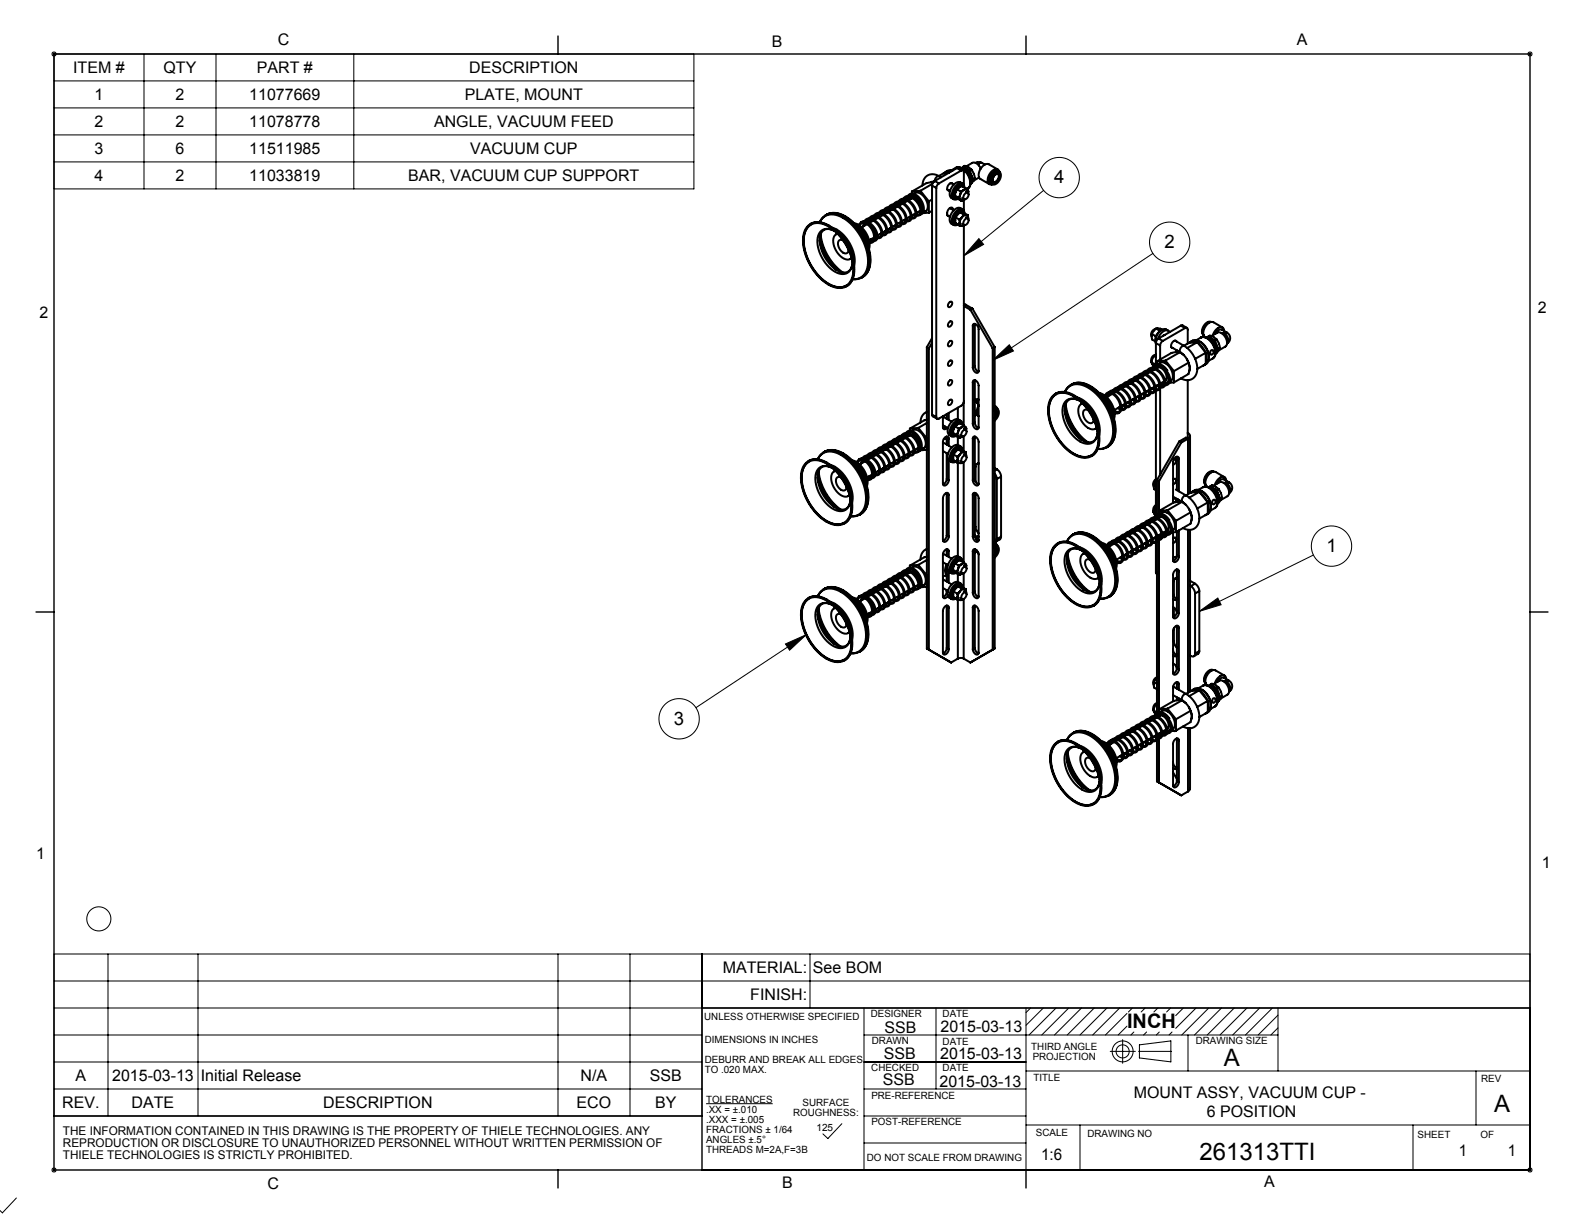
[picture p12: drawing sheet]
<svg xmlns="http://www.w3.org/2000/svg" width="279mm" height="216mm" viewBox="0 0 279 216" stroke-linecap="round" stroke-linejoin="round" font-family="sans-serif">
<defs><g id="words">
<g font-size="4.2">
<text x="215.8" y="188.1">A</text>
<text x="263.6" y="196.2">A</text>
<text x="211.6" y="204.7">261313TTI</text>
</g>
<text font-size="3.5" x="198.8" y="181.3">INCH</text>
<g font-size="3.3">
<text x="185.9" y="32.4">4</text>
<text x="205.4" y="43.8">2</text>
<text x="234" y="97.4">1</text>
<text x="118.9" y="127.8">3</text>
</g>
<g font-size="2.8">
<text x="49" y="7.9">C</text>
<text x="136.1" y="8.2">B</text>
<text x="228.7" y="7.9">A</text>
<text x="12.9" y="12.9">ITEM #</text>
<text x="16.7" y="17.7">1</text>
<text x="28.8" y="12.9">QTY</text>
<text x="31" y="17.7">2</text>
<text x="44" y="17.7">11077669</text>
<text x="45.3" y="12.9">PART #</text>
<text x="82" y="17.7">PLATE, MOUNT</text>
<text x="82.8" y="12.9">DESCRIPTION</text>
<text x="16.7" y="22.5">2</text>
<text x="31" y="22.5">2</text>
<text x="44" y="22.5">11078778</text>
<text x="76.6" y="22.5">ANGLE, VACUUM FEED</text>
<text x="16.7" y="27.2">3</text>
<text x="31" y="27.2">6</text>
<text x="44" y="27.2">11511985</text>
<text x="82.9" y="27.2">VACUUM CUP</text>
<text x="16.7" y="32">4</text>
<text x="31" y="32">2</text>
<text x="44" y="32">11033819</text>
<text x="72" y="32">BAR, VACUUM CUP SUPPORT</text>
<text x="7" y="56">2</text>
<text x="271.3" y="55.2">2</text>
<text x="6.4" y="151.5">1</text>
<text x="272" y="153.2">1</text>
<text x="127.5" y="171.7">MATERIAL:</text>
<text x="143.4" y="171.7">See BOM</text>
<text x="132.3" y="176.5">FINISH:</text>
<text x="156" y="182.1">SSB</text>
<text x="165.9" y="182">2015-03-13</text>
<text x="13.3" y="190.7">A</text>
<text x="19.8" y="190.7">2015-03-13</text>
<text x="35.4" y="190.7">Initial Release</text>
<text x="102.4" y="190.7">N/A</text>
<text x="114.7" y="190.7">SSB</text>
<text x="155.7" y="191.5">SSB</text>
<text x="155.9" y="186.8">SSB</text>
<text x="165.7" y="191.7">2015-03-13</text>
<text x="165.9" y="186.8">2015-03-13</text>
<text x="11" y="195.5">REV.</text>
<text x="23.2" y="195.5">DATE</text>
<text x="57" y="195.5">DESCRIPTION</text>
<text x="101.7" y="195.5">ECO</text>
<text x="115.6" y="195.5">BY</text>
<text x="200" y="193.8">MOUNT ASSY, VACUUM CUP -</text>
<text x="212.9" y="197">6 POSITION</text>
<text x="257.3" y="203.9">1</text>
<text x="266" y="203.9">1</text>
<text x="47.2" y="209.7">C</text>
<text x="138" y="209.6">B</text>
<text x="183.6" y="204.6">1:6</text>
<text x="223" y="209.3">A</text>
</g>
<g font-size="2.1">
<text x="11.1" y="200.3">THE INFORMATION CONTAINED IN THIS DRAWING IS THE PROPERTY OF THIELE TECHNOLOGIES. ANY</text>
<text x="11.1" y="202.4">REPRODUCTION OR DISCLOSURE TO UNAUTHORIZED PERSONNEL WITHOUT WRITTEN PERMISSION OF</text>
<text x="11.1" y="204.5">THIELE TECHNOLOGIES IS STRICTLY PROHIBITED.</text>
</g>
<g font-size="1.8">
<text x="124.2" y="179.9">UNLESS OTHERWISE SPECIFIED</text>
<text x="153.6" y="179.4">DESIGNER</text>
<text x="166.3" y="179.4">DATE</text>
<text x="124.3" y="183.9">DIMENSIONS IN INCHES</text>
<text x="153.8" y="184.1">DRAWN</text>
<text x="166.3" y="184.3">DATE</text>
<text x="181.9" y="185.2">THIRD ANGLE</text>
<text x="210.9" y="184.2">DRAWING SIZE</text>
<text x="124.3" y="187.5">DEBURR AND BREAK ALL EDGES</text>
<text x="124.3" y="189.2">TO .020 MAX.</text>
<text x="153.7" y="189">CHECKED</text>
<text x="166.3" y="189">DATE</text>
<text x="182.2" y="187">PROJECTION</text>
<text x="182.3" y="190.7">TITLE</text>
<text x="261.2" y="190.9">REV</text>
<text x="124.6" y="196.2">.XX = ±.010</text>
<text x="124.6" y="194.5">TOLERANCES</text>
<text x="139.9" y="196.8">ROUGHNESS:</text>
<text x="141.6" y="195">SURFACE</text>
<text x="153.7" y="193.8">PRE-REFERENCE</text>
<text x="124.6" y="198">.XXX = ±.005</text>
<text x="124.6" y="199.8">FRACTIONS ± 1/64</text>
<text x="124.6" y="201.5">ANGLES ±.5°</text>
<text x="124.6" y="203.3">THREADS M=2A,F=3B</text>
<text x="144" y="199.4">125</text>
<text x="153.7" y="198.4">POST-REFERENCE</text>
<text x="182.7" y="200.5">SCALE</text>
<text x="191.8" y="200.5">DRAWING NO</text>
<text x="250" y="200.7">SHEET</text>
<text x="261.2" y="200.7">OF</text>
<text x="152.9" y="204.8">DO NOT SCALE FROM DRAWING</text>
</g>
</g></defs>
<g fill="none" stroke="#000" stroke-width=".18">
<path d="M9.2 9.2l.7 .7M9.5 9v24.3h112.9v-23.8h-113.4M9.5 19h112.9M9.5 14.3h112.9M9.9 9.2l-.7 .7M25.4 9.5v23.8M38.1 9.5v23.8M62.4 9.5v23.8M269.4 9.5h1M269.5 9.2l.7 .7M269.9 9v1M270.2 9.2l-.7 .7"/>
<path d="M9.5 23.8h112.9M9.5 28.6h112.9M184.1 33.6l-14.1 11.5M172.7 42.1l.8 1-3.5 2zM203.4 44.7l-28.3 18.9M175.1 63.6l2.9-2.8 .8 1.1zM231.7 97.9l-20.2 9.9M138.5 113.6l3.7-1.6-2.9 2.7zM142.2 112l-19.4 12.8M211.5 107.8l3.3-2.3 .6 1.2zM9.5 173h260.4M19 168.3v28.5"/>
<path d="M34.9 168.3v28.5M98.4 168.3v28.5M111.1 168.3v28.5M123.8 168.3v28.5h-114.3v-28.5h260.4v9.5h-260.4M142.9 168.3v9.5M152.4 177.8v28.6M165.1 177.8v14.3M181 177.8v28.6M181.8 177.8l-.8 .8M184 177.8l-3 3.1M186.3 177.8l-4.8 4.8M188.5 177.8l-4.7 4.8"/>
<path d="M190.8 177.8l-4.8 4.8M193 177.8l-4.8 4.8M195.3 177.8l-4.8 4.8M197.5 177.8l-4.8 4.8M198.8 178.8l-3.8 3.8M199.7 177.8l-.7 .7M202 177.8l-.7 .7M204.2 177.8l-.7 .7M206.5 177.8l-.7 .7M208.7 177.8l-1.3 1.3M211 177.8l-3.6 3.6M213.2 177.8l-4.7 4.8"/>
<path d="M215.5 177.8l-4.8 4.8M217.7 177.8l-4.8 4.8M220 177.8l-4.8 4.8M222.2 177.8l-4.8 4.8M224.4 177.8l-4.7 4.8M225.4 179.1l-3.5 3.5M225.4 177.8v11.1M9.5 182.6h114.3M9.5 187.3h114.3M9.5 192.1h114.3M124.6 194.7h11.7M148.5 198.2l-2.5 2.6-.8-.8"/>
<path d="M152.4 196.8h28.6M152.4 182.6h73M152.4 187.3h28.6M152.4 192.1h28.6M181 188.9h88.9M181 198.4h88.9M190.5 198.4v8M195.8 185.5h4.5M198 183.4v4.2M198.8 181l-1.6 1.6M200 182l-.5 .6M200.8 185.5h5.9"/>
<path d="M201 184.3l5.5-.7v3.7l-5.5-.7zM202.2 182l-.5 .6M204.5 182l-.5 .6M206.7 182l-.5 .6M209.6 182.6v6.3M225.4 181.3l-1.2 1.3M249.2 198.4v8M260.4 188.9v9.5M2.9 211.3l-2.5 2.6-.4-.4M9 206.4h1M9.2 206l.7 .7M9.5 205.9v1"/>
<path d="M9.9 206l-.7 .7M152.4 201.6h28.6M269.4 206.4h1M269.5 206l.7 .7M269.9 205.9v1M270.2 206l-.7 .7"/>
<circle cx="186.8" cy="31.3" r="3.6"/>
<circle cx="206.3" cy="42.7" r="3.6"/>
<circle cx="234.9" cy="96.3" r="3.6"/>
<circle cx="119.8" cy="126.8" r="3.6"/>
<circle cx="17.4" cy="162.1" r="2.13"/>
<circle cx="198" cy="185.5" r="1.85"/>
<circle cx="198" cy="185.5" r="1.16"/>
</g>
<path d="M9.5 9.5h260.4v196.9h-260.4zM98.4 6.3v3.2M181 6.3v3.2M6.4 107.9h3.1M269.9 107.9h3.2M269.9 177.8h-146.1v28.6M9.5 196.8h114.3M98.4 206.4v3.1M181 206.4v3.1" fill="none" stroke="#000" stroke-width=".25"/>
<path d="M211.5 107.8l3.3-2.3 .6 1.2zM175.1 63.6l2.9-2.8 .8 1.1zM138.5 113.6l3.7-1.6-2.9 2.7zM172.7 42.1l.8 1-3.5 2z" fill="#000"/>
<g fill="none" stroke="#000" stroke-width=".35">
<path d="M142.6 39.8a3 3 0 0 1 3.7 .2 9.5 9.5 0 0 1 4.2 8.7 2.53 2.53 0 0 1-3.9 1.7 9.6 9.6 0 0 1-4.9-8.8l.4-1.2zM142.9 39.5a3.2 3.2 0 0 1 3.7 .6 9.7 9.7 0 0 1 4 8.3 2.69 2.69 0 0 1-1.3 2.1M143 39.6a3.6 3.6 0 0 0-1.1 3.9 9.4 9.4 0 0 0 5.1 7l1.2 .2 1.1-.3M145.6 38l-.6 .5-.4 .7a2.5 2.5 0 0 1 3.7-1 9.4 9.4 0 0 1 4.7 8.7 2.42 2.42 0 0 1-2.6 2.3M145.6 38a3.5 3.5 0 0 1 3.9 .7 9.6 9.6 0 0 1 3.7 8.4l-.5 1.1-.7 .7M145.9 37.8l-.3 .2M145.9 37.8a3.7 3.7 0 0 1 4 1 9.6 9.6 0 0 1 3.5 8l-.4 1.2-.8 .9M145.9 37.8a4.1 4.1 0 0 1 4.5 1.3 9.3 9.3 0 0 1 3.1 7.7l-.5 1.2-.8 .9M150.6 39.4a4.1 4.1 0 0 1 2.7 4.5M151 39.7a4.5 4.5 0 0 1 2.1 3.7M151.5 39.7a1.17 1.17 0 0 1 1.9-.3 2.75 2.75 0 0 1 1.3 2.8l-.2 .2-.3 .1M152 39.3l-.3 .6"/>
<path d="M152.3 39.3v.6M152.5 39a1.19 1.19 0 0 1 1.8-.1 2.75 2.75 0 0 1 1.3 2.8 .62 .62 0 0 1-.8 .3M152.5 39.3v.5M152.7 39a1.07 1.07 0 0 1 1.7 .1 2.25 2.25 0 0 1 .9 2.6l-.5 .1M152.9 39.3a2.7 2.7 0 0 1 1.6 2.7l-.2 .3M152.9 39.5l-.9 .6M153.1 39.4h.1M153.2 38.7l-.1 .5M153.3 38.5a1.19 1.19 0 0 1 1.9-.1 2.75 2.75 0 0 1 1.2 2.8 .62 .62 0 0 1-.8 .3M153.4 38.7l-.1 .6M153.5 38.5a1.07 1.07 0 0 1 1.7 .2 2.25 2.25 0 0 1 .9 2.5l-.5 .1M154 38.9h.1"/>
<path d="M154 38.9l-.6 .4M154.1 38.2l-.1 .5M154.2 38a1.19 1.19 0 0 1 1.8-.1 2.75 2.75 0 0 1 1.3 2.8 .62 .62 0 0 1-.8 .3M154.3 38.2l-.1 .6M154.4 38a1.07 1.07 0 0 1 1.7 .2 2.25 2.25 0 0 1 .9 2.5l-.5 .1M154.8 38.4v.1M154.9 38.4l-.7 .4M155 37.7l-.2 .5M155 37.5a1.19 1.19 0 0 1 1.9-.1 2.75 2.75 0 0 1 1.2 2.8 .62 .62 0 0 1-.8 .3M155.2 37.7l-.2 .6M155.3 37.5a1.07 1.07 0 0 1 1.7 .2 2.25 2.25 0 0 1 .9 2.6h-.5M155.7 37.9v.1"/>
<path d="M155.8 37.9l-.7 .4M155.8 37.2l-.1 .5M155.9 37a1.19 1.19 0 0 1 1.8-.1 2.75 2.75 0 0 1 1.3 2.8 .62 .62 0 0 1-.8 .3M156 37.2l-.1 .6M156.1 37a1.07 1.07 0 0 1 1.7 .2 2.25 2.25 0 0 1 .9 2.6h-.5M156.6 37.4v.1M156.6 37.4l-.7 .4M156.7 36.7l-.1 .5M156.8 36.5a1.19 1.19 0 0 1 1.8-.1 2.75 2.75 0 0 1 1.3 2.8 .62 .62 0 0 1-.8 .3M156.9 36.7l-.1 .6M157 36.6a1.07 1.07 0 0 1 1.7 .1 2.25 2.25 0 0 1 .9 2.6h-.5M157.4 36.9v.1"/>
<path d="M157.5 36.9l-.7 .4M157.5 36.2l-.1 .5M157.6 36a1.19 1.19 0 0 1 1.9-.1 2.75 2.75 0 0 1 1.2 2.8 .62 .62 0 0 1-.8 .3M157.7 36.2l-.1 .6M157.8 39.8l.2 .1M157.8 36.1a1.07 1.07 0 0 1 1.7 .1 2.25 2.25 0 0 1 .9 2.6h-.5M158 39.7h.1M158 39.7l-.6 .4M158.3 36.4v.1M158.3 36.4l-.6 .4M158.4 35.7l-.1 .5M158.5 35.5a1.19 1.19 0 0 1 1.8-.1 2.75 2.75 0 0 1 1.3 2.8 .62 .62 0 0 1-.8 .3"/>
<path d="M158.6 35.7l-.1 .6M158.7 39.3l.2 .1M158.7 35.6a1.07 1.07 0 0 1 1.7 .1 2.25 2.25 0 0 1 .9 2.6h-.5M158.8 39.2h.1M158.9 39.2l-.7 .4M159.1 35.9v.1M159.2 35.9l-.7 .4M159.3 35.2l-.2 .5M159.3 35a1.19 1.19 0 0 1 1.9-.1 2.75 2.75 0 0 1 1.2 2.8 .62 .62 0 0 1-.8 .3M159.5 35.2l-.2 .6M159.5 38.8l.2 .1M159.6 35.1a1.07 1.07 0 0 1 1.7 .1 2.25 2.25 0 0 1 .9 2.6h-.5"/>
<path d="M159.7 38.7l.1 .1M159.8 38.7l-.7 .4M160 35.4v.1M160.1 35.4l-.7 .4M160.1 34.8l-.1 .4M160.2 34.6a1 1 0 0 1 1.6-.1 2.58 2.58 0 0 1 .9 3.1l-.4 .3M160.2 35.2l-.1 .1M160.2 35.2v.1M160.3 34.7l-.1 .5M160.4 38.3l.2 .1M160.4 34.6a.88 .88 0 0 1 1.3 .1 2.37 2.37 0 0 1 .8 2.8v.1M160.4 34.8l-.1 .5"/>
<path d="M160.5 38.2l.1 .1M160.6 38.2l-.7 .4M160.8 35l.1-.1-.7 .4M160.8 33.8v.3M160.8 34.3v.1M160.9 34.3l-.2 .2M161.2 34.8a1.85 1.85 0 0 1 1.3 2.1M161.2 34.2a1.21 1.21 0 0 1 1.7 .4 2.08 2.08 0 0 1 .5 2.6l-.6 .3M161.2 37.8l.3 .1M161.4 37.7l.1 .1M161.4 34.5l-.4-.1-.5 .2M161.5 37.7l-.7 .4"/>
<path d="M162.1 37.3l.3-.1-.7 .4M162.3 33.7l1.5 1.8M162.3 33.7l-1.5 .1M163.8 35.5v2M163.8 37.5l-1.1 .1M164.4 35.2l-.6 .3M164.4 37.2l-.6 .3M164.4 32.7l.8 .5M164.4 32.7v40.4M164.5 32.4l-2.2 1.3M164.6 32.1l-1.2 .2-2.6 1.5M164.7 32.1h-.5"/>
<path d="M164.9 31.9l-.4 .4-.1 .4M164.9 31.9l.7 .5M165.2 33.2v40.4M165.6 32.4l-.3 .3-.1 .5M165.7 31.1a1.83 1.83 0 0 0-2-.2 1.83 1.83 0 0 0-1 1.8M165.7 31.1a.76 .76 0 0 0-.8 .8M165.7 31.1l.3 .2M167.1 33.4l.5 .3M167.1 38l.5 .2M167.4 30.5h-.9l-.9 .5M167.5 36.7l.7 .4M167.6 36.7l.5 .3"/>
<path d="M167.6 30.3l-.5-.1-.6 .3M167.8 32.3l.4 .3M168 30.1l-.6-.1-.6 .3M168.1 32.5a.5 .5 0 0 0-.6-.2 .5 .5 0 0 0-.3 .5l-.1 .5 .1 .3h.2M168.1 37v-.2a.53 .53 0 0 0-.6-.1 .53 .53 0 0 0-.4 .5v.7l.3 .2M168.1 37h.1M168.2 38.9l.2 .4 .8 .5M168.2 38.9l.2 .1M168.2 34.4l.1 .3 .3 .2M168.2 34.4l.2 .1M168.3 34.3l-.1 .1M168.3 38.8l-.1 .1"/>
<path d="M168.4 39l.1 .4 .3 .1M168.4 34.5l.1 .4 .3 .1M168.4 34.5h.1M168.4 34.5l.5 .6 .7 .3M168.4 34.5l.7 .4M168.5 34.3l-.1 .1M168.5 38.8v.6M168.5 39h-.1M168.5 38.8l-.1 .1M168.6 38.4l.6 .3M168.6 38.4l-.1 .4M168.6 29.6a1.95 1.95 0 0 1 2.2 1.4 1.81 1.81 0 0 1-.1 2.3"/>
<path d="M168.6 29.6l-.8 .4M168.6 29.6a1.85 1.85 0 0 1 2.2 1.2 1.81 1.81 0 0 1-.1 2.5M168.8 29.7l.3-.1 .8 .5M168.8 29.7l-3.9 2.2M168.8 29.7l.7 .4M168.8 33.4l-.4 1.1M168.8 33.4l.7 .4M169.1 34.9l.3 .3M169.2 39.8l.4 .1M169.2 38.7l.1 .6M169.3 39.3l.1 .4 .2 .2M169.3 39.3l-.1 .5"/>
<path d="M169.3 37.5l-.7 .9M169.3 37.5l.8 .1 .6 .4M169.3 37.5l.7 .3M169.4 34.4l-.1 .5 .1 .3M169.4 34.4l-.3 .5M169.4 35.2l.2 .2M169.5 33.8l-.1 .6M169.5 30.1a.28 .28 0 0 1 .4 0 .28 .28 0 0 1 .1 .3v2.2M169.5 30.1l-3.9 2.3M169.6 39.9l.5-.2-.2 .2zM169.7 38.3l-.4 1M169.7 38.3l-.5 .4"/>
<path d="M169.7 34.9l.4 .2M169.7 39.5l.4 .2M169.8 29.7l.6 .1M169.8 36.9a1.11 1.11 0 0 0-1.7 .4 1.57 1.57 0 0 0-.3 2.2l.4 .2M169.8 32.4a1.12 1.12 0 0 0-1.8 .5 1.59 1.59 0 0 0-.2 2l.4 .2M169.8 37.4a.85 .85 0 0 0-1.3 .4l-.3 1 .2 .1M169.8 32.9a.87 .87 0 0 0-1.3 .4l-.3 1 .2 .1M169.9 29.4l.5 .4M169.9 29.4l.3-.2 .2 .1 1 .6M169.9 29.4l-.2 .3M170 33a.8 .8 0 0 0-1.3 .4l-.3 1M170 37.5a.77 .77 0 0 0-1.3 .4l-.3 1"/>
<path d="M170 33.5l-.6 .9M170 33.5l-.5 .3M170 37.8l-.3 .5M170 37.8l.4 .1M170 39.8v31.1l-.5 .7-3.9 2.2a.28 .28 0 0 1-.3 .1 .28 .28 0 0 1-.1-.3M170 35.2v2M170.1 35.2l-.4 .1-.3-.1M170.1 35.2l-.5 .2M170.1 35.2h.1M170.1 37.6a.71 .71 0 0 0-.4-.7 .71 .71 0 0 0-.8 .2 1.96 1.96 0 0 0-.7 2.5l.3 .2 .5-.2M170.1 33.1a.73 .73 0 0 0-.5-.8 .73 .73 0 0 0-.8 .3 1.99 1.99 0 0 0-.7 2.4l.3 .2 .6-.1M170.1 30a1.56 1.56 0 0 1 1.1 1.7"/>
<path d="M170.3 34.1a.37 .37 0 0 1 .5 0 .37 .37 0 0 1 0 .5l-.2 .4a.36 .36 0 0 1-.6 .1 .36 .36 0 0 1 0-.5zM170.3 38.6a.37 .37 0 0 1 .5 0 .37 .37 0 0 1 0 .6l-.2 .3a.36 .36 0 0 1-.6 .2 .36 .36 0 0 1 0-.6zM170.3 33.2l-.3 .3M170.3 33.2l-.6-.4-.9 .6M170.3 33.2l.3 .3M170.4 33.8l.3 .2M170.4 38.3l.3 .2M170.4 29.8l.5 .5 .4 .6M170.4 29.8l.7 .3M170.4 37.9l-.3 .1-.4 .3M170.4 37.9l.3 .2 .1 .4M170.4 37.9l.3 .1"/>
<path d="M170.4 29.3l1.1-.6a1.26 1.26 0 0 1 1.5 1.1M170.6 33.5l-.2-.1-.4 .1M170.6 33.5l.2 .5M170.6 33.5l.2 .3v.2M170.7 33.3l-.2 .1M170.7 33.3h.1M170.7 38l.1 .5M170.8 38.5v.1M171.1 30.1l.2 .8M171.3 30.9l.4 .7M171.3 30.9a1.33 1.33 0 0 1 0 1.2M171.3 32.1l-.1 .1"/>
<path d="M171.3 32.1l-.1 .2M171.4 29.9l.4 .7 .2 .9M171.4 29.9l-.3 .2M171.7 31.6l-.4 .5M171.8 31.8l-.6 .6M172 31.5l-.2 .3M172 31.5l-.3 .1M172.1 28.7a1.1 1.1 0 0 1 1.1 0M172.1 28.7l.6 .1M172.1 28.7h.1M172.7 28.8v.4M172.7 31.3l-1 .6"/>
<path d="M173.2 28.7l-.5 .1M173.2 28.7l.5 .3M175.1 30.6l.6-.5 .6 .1a1.6 1.6 0 0 0-1.6 2.1l.2 .2a1.27 1.27 0 0 1 .2-1.9zM175.1 30.5l-.3 .4-.2 .5M175.3 30.7a.64 .64 0 0 1 .7-.4 .64 .64 0 0 1 .6 .6 1.56 1.56 0 0 1-1.5 1.6 1.24 1.24 0 0 1 .2-1.8zM175.5 30.8a.44 .44 0 0 1 .6-.1 .44 .44 0 0 1 .2 .6 .98 .98 0 0 1-1.1 .9 .98 .98 0 0 1 .3-1.4zM176 30.7a.95 .95 0 0 0-.8 1.4M176 30.7h.1M176 29.9l-1.6-.9a1.74 1.74 0 0 0-1.8 1.8l.1 .5 .2 .3 1.6 .9M176 30.7a.92 .92 0 0 1-.8 1.4M176.3 30.2a.73 .73 0 0 0-.7-.4 .73 .73 0 0 0-.7 .4 1.67 1.67 0 0 0-.4 2.3h.4M142.5 40.1a2.78 2.78 0 0 1 3.6-.2 9.4 9.4 0 0 1 4.3 8.6 2.49 2.49 0 0 1-3.8 1.8 9.3 9.3 0 0 1-4.8-8.8l.3-.8z"/>
<path d="M144.6 42.4a10.3 10.3 0 0 0 3 5.3M144.6 42.6a10.3 10.3 0 0 0 2.8 4.9M144.6 41.9a6.6 6.6 0 0 0 3.5 6M144.6 41.9a1.52 1.52 0 0 1 .8-1.4 1.52 1.52 0 0 1 1.7 .2l.2 .1a1.86 1.86 0 0 0-2.1-.3 1.86 1.86 0 0 0-1 1.9 6.5 6.5 0 0 0 3.8 5.8 1.82 1.82 0 0 0 2.4-2.1M144.7 41.7a10.1 10.1 0 0 0 3.6 6.3M144.7 41.3a9.8 9.8 0 0 0 4 6.8M146.8 40.2a6.4 6.4 0 0 1 3.9 6.6M147.1 40.4a7.9 7.9 0 0 1 3.5 6M147.7 41.2l-.2 .1M147.7 41.2a1.3 1.3 0 0 0-.7 1.9 3.2 3.2 0 0 0 2.6 2.7l.6-.3M148.7 42.4a.62 .62 0 0 0-.8 .1 .62 .62 0 0 0-.1 .8 1.4 1.4 0 0 0 1.7 1.3l.2-.5M150.2 45.5l-.2 .2"/>
<path d="M150.3 46.7a1.46 1.46 0 0 1-2.3 1.2M151.5 40.3a4.6 4.6 0 0 1 1.4 2.5M152 48.9l-.7 .3h-.9M152 48.9v.1M152.2 48.9l-.2 .1M153.3 42.7a.79 .79 0 0 0 .8-.4 .79 .79 0 0 0 0-.8 2.19 2.19 0 0 0-2.1-2.2l-.1-.1a.83 .83 0 0 1 1.2 .2 2.76 2.76 0 0 1 1.1 3.1l-.3 .3-.5 .1M153.5 42.3l.4 .2M153.7 42.2l.3 .1M154.2 41.9l-.9 .5M154.5 41.7h.1M154.6 41.6l-.2 .2 .2 .1M155.2 41.3l.2 .1"/>
<path d="M155.4 41.2h.1M155.5 41.1l-.7 .4M156.1 40.8l.2 .1M156.2 40.7h.1M156.3 40.7l-.7 .3M156.9 40.3l.3 .1M157.1 40.2h.1M157.2 40.2l-.7 .3M164.4 59.6l-.9 1.6M167.5 53.3l.2-.1a.51 .51 0 0 1 .3 .6 .51 .51 0 0 1-.5 .4h-.2l-.1-.3zM167.5 56.8l.2-.1a.51 .51 0 0 1 .3 .5 .51 .51 0 0 1-.5 .4h-.2l-.1-.2zM170 53.6l.3 .2"/>
<path d="M170 54l1.2 .6M170.3 53.8l1.2 .6M170.3 53.8l-.3 .1M171.2 54.6l3.9 6.8M171.5 54.4l-.3 .2M171.5 54.4l4 6.8M171.6 57.5v-.2a.53 .53 0 0 1 .6-.1 .53 .53 0 0 1 .3 .5l.1 7.9a.53 .53 0 0 1-.6 .1 .53 .53 0 0 1-.3-.5l-.1-.4M171.6 57.5v7.3M171.9 57.3l-.3 .2M171.9 57.3v7.3M172 57.1l-.1 .2M203.2 58.9v1l.6 .3"/>
<path d="M203.2 58.9l.6 .4M203.8 58.1a.83 .83 0 0 0-.7 1.1M203.8 59.3l.1 .2M203.9 58l-.7 .9M203.9 58h.8l.3 .1M203.9 58l.7 .3M204 59.1l-.2 .2M204.4 59.7l-.4 .4-.1 .4M204.4 59.7l.7 .4M204.6 58.5l-.5 .5-.3 .7M204.6 58.3l-.1 .2M204.6 58.3l.1 .1"/>
<path d="M205.5 59.1l-.4 .2M206.1 58.3a1.16 1.16 0 0 0-1.9 .6l-.4 .8 .1 .9M206.3 58.6a.78 .78 0 0 0-1.3 0l-.4 .5-.4 .7M208.3 57.4h.3l.8 .4M208.3 57.4l-3.9 2.3M208.3 57.4l.7 .5M209 57.9a.28 .28 0 0 1 .4-.1 .28 .28 0 0 1 .1 .3v2.5M209 57.9l-3.9 2.2M211.8 59.5a1.85 1.85 0 0 1 2.1 1.3 1.81 1.81 0 0 1 0 2.4M211.8 59.5l-.8 .5M212.3 59.1h.1M212.7 59.5a2.8 2.8 0 0 1 1.6 3.4l-.4 .3"/>
<path d="M212.7 59.5h-.9M213 59.6l.7 .1M213.2 59.3l.5 .4M213.2 59.3l.2-.1 .7 .3 .5 .4M213.2 59.3l-.3 .3M213.4 59.9a1.56 1.56 0 0 1 1 1.8M213.6 56.8a1.68 1.68 0 0 0-1.3 2.3M213.6 56.8a1.58 1.58 0 0 0-1.6 2l.3 .3M213.6 56.8h.1M213.7 59.7l.5 .5 .3 .6M213.7 59.7l.6 .3M213.7 59.3l1-.6a1.68 1.68 0 0 1 1.7 2l-.3 .4-1.1 .7"/>
<path d="M214.6 59.9l.4 .7 .2 .8M214.6 59.9l-.3 .1M215.6 57.8l-1.6-1a1.67 1.67 0 0 0-1.7 1.8l.1 .6 .2 .3M215.9 58.7l-.4 .1M215.9 58.7a1.3 1.3 0 0 1 .5 1.9M215.9 58.4a.68 .68 0 0 0-.4-.7 .68 .68 0 0 0-.8 .3l-.4 .4-.4 .7M216.4 58.7a1.1 1.1 0 0 1 0 1.9M216.4 58.7l-.9-.5a1.02 1.02 0 0 0-1.1 .7M216.4 58.7h-.5M145.3 79.8l-.7 .6-.4 .6a2.5 2.5 0 0 1 3.7-1 9.4 9.4 0 0 1 4.8 8.7 2.42 2.42 0 0 1-2.7 2.4M145.3 79.8a2.92 2.92 0 0 1 3.3 .2 9.6 9.6 0 0 1 4.5 8.6 2.7 2.7 0 0 1-1.5 2.2h.1M145.3 79.8a3.5 3.5 0 0 1 3.8 .7 9.6 9.6 0 0 1 3.7 8.4l-.4 1.2-.7 .7"/>
<path d="M145.5 79.7a4.1 4.1 0 0 1 4.5 1.2 9.3 9.3 0 0 1 3.1 7.8l-.4 1.1-.9 .9M153.8 79.9a1.19 1.19 0 0 1 1.9-.2 2.75 2.75 0 0 1 1.2 2.8 .62 .62 0 0 1-.8 .3M154 79.9a1.07 1.07 0 0 1 1.7 .1 2.25 2.25 0 0 1 .9 2.6h-.5M154.6 79.6l-.1 .4M154.7 79.4a1.19 1.19 0 0 1 1.8-.2 2.75 2.75 0 0 1 1.3 2.8 .62 .62 0 0 1-.8 .3M154.8 79.6l-.1 .5M154.9 79.4a1.07 1.07 0 0 1 1.7 .1 2.25 2.25 0 0 1 .9 2.6h-.5M155.3 79.7v.1M155.4 79.7l-.7 .4M155.5 79.1l-.2 .4M155.5 78.9a1.19 1.19 0 0 1 1.9-.2 2.75 2.75 0 0 1 1.2 2.8 .62 .62 0 0 1-.8 .3M155.7 79.1l-.2 .5"/>
<path d="M155.8 78.9a1.07 1.07 0 0 1 1.7 .1 2.25 2.25 0 0 1 .9 2.6h-.5M156.2 79.2v.1M156.3 79.3l-.7 .3M156.3 78.6l-.1 .4M156.4 78.4a1.19 1.19 0 0 1 1.8-.2 2.75 2.75 0 0 1 1.3 2.8 .62 .62 0 0 1-.8 .3M156.5 78.6l-.1 .5M156.6 78.4a1.07 1.07 0 0 1 1.7 .1 2.25 2.25 0 0 1 .9 2.6h-.5M157.1 78.7v.1M157.1 78.8l-.7 .3M157.2 78.1l-.1 .4M157.3 77.9a1.19 1.19 0 0 1 1.8-.2 2.75 2.75 0 0 1 1.3 2.8 .62 .62 0 0 1-.8 .3M157.4 78.1l-.1 .5"/>
<path d="M157.5 77.9a1.07 1.07 0 0 1 1.7 .1 2.25 2.25 0 0 1 .9 2.6l-.5 .1M157.9 78.2v.1M158 78.3l-.7 .3M158 77.6l-.1 .4M158.1 77.4a1.19 1.19 0 0 1 1.9-.2 2.75 2.75 0 0 1 1.2 2.8 .62 .62 0 0 1-.8 .3M158.2 77.6l-.1 .5M158.3 77.4a1.07 1.07 0 0 1 1.7 .1 2.25 2.25 0 0 1 .9 2.6l-.5 .1M158.8 77.7v.1M158.8 77.8l-.6 .3M158.9 77.1l-.1 .4M159 76.9a1.19 1.19 0 0 1 1.8-.2 2.75 2.75 0 0 1 1.3 2.8 .62 .62 0 0 1-.8 .3M159.1 77.1l-.1 .5"/>
<path d="M159.2 76.9a1.07 1.07 0 0 1 1.7 .1 2.25 2.25 0 0 1 .9 2.6l-.5 .1M159.6 77.2v.1M159.7 77.3l-.7 .4M159.7 76.6v.4M159.8 76.4a1 1 0 0 1 1.7 0 2.58 2.58 0 0 1 .9 3l-.4 .3M159.8 77v.1M159.9 76.6l-.1 .4M160 76.4a.88 .88 0 0 1 1.3 .1 2.37 2.37 0 0 1 .9 2.8l-.1 .1M160.1 76.6l-.2 .5M160.3 80l-.7 .4M160.5 75.6v.4M160.5 76.2h.1"/>
<path d="M160.6 76.2l-.3 .1M160.6 76.8l-.7 .4M160.6 76.7l-.2 .1M160.8 76.7a1.85 1.85 0 0 1 1.4 2M160.8 76a1.21 1.21 0 0 1 1.8 .4 2.08 2.08 0 0 1 .4 2.6l-.6 .4M160.9 79.6l.2 .2M161 79.5l.1 .1M161.1 76.3l-.4-.1-.5 .2M161.1 79.5l-.7 .4M162 75.5l1.5 1.8M162 75.5l-1.5 .1M162 79l-.7 .4"/>
<path d="M162 79l-.3 .1M163.5 72.7a1.9 1.9 0 0 0-1.1 1.8M163.5 61.2v53.2l4.3 2.5 1.2-.7M163.5 74.6l-1.5 .9M163.5 79.3l-1.1 .1M163.5 74l-.4 .1-2.6 1.5M163.5 61.2l.3 .2M163.8 61.4v53.2M164.4 73.1l.1 .3 .8 .5M164.4 73.1l.8 .5M164.4 60.5l-.6 .9M166.3 73.4v2a.38 .38 0 0 0 .4 .3 .38 .38 0 0 0 .4-.3"/>
<path d="M166.3 73.5l1.6 .9M166.3 75l.9 .5M166.3 78l1.6 .9M166.3 79.6l.9 .5M166.7 75.2l-.4 .3M166.8 77.1l.1 .3M166.9 77.4l-.4 .1M167 77v.1M167 77.3l-.1 .1M167 73v.9M167 77.1v1.3M167 79.9v4.6"/>
<path d="M167 77.1l.3 .3M167.3 77.4v-.2a.53 .53 0 0 0-.6-.1 .53 .53 0 0 0-.3 .5l-.1 7.8a.53 .53 0 0 0 .6 .2 .53 .53 0 0 0 .4-.5v-.4M167.3 72.8v1.3M167.3 77.4v1.2M167.5 60.3l.2-.2a.51 .51 0 0 1 .3 .6 .51 .51 0 0 1-.5 .4h-.2l-.1-.2zM167.5 63.7l.2-.1a.51 .51 0 0 1 .3 .5 .51 .51 0 0 1-.5 .4h-.2l-.1-.2zM167.5 70.6l.2-.1a.51 .51 0 0 1 .3 .5 .51 .51 0 0 1-.5 .4h-.2l-.1-.2zM167.5 67.2l.2-.2a.51 .51 0 0 1 .3 .6 .51 .51 0 0 1-.5 .4h-.2l-.1-.2zM167.8 76.2l.2 .3 .3 .3M167.8 76.2l.2 .2M167.9 76.1l-.1 .1M168 76.4l.2 .3 .3 .1"/>
<path d="M168.1 76.3l-.1 .1M168.1 76.3l.5 .6 .6 .4M168.1 76.3l.6 .4M168.1 76.2h-.1M168.5 75.2l-.4 1.1M168.5 75.2l.6 .4M168.7 76.7l.3 .3M169 71.9v2.1M169 77.1v1.4M169 79.3l-.8 .9M169 79.3l.7 .1 .7 .4M169 79.3l.6 .4"/>
<path d="M169 76.2l-.1 .5 .1 .3M169 76.2l-.3 .5M169 77l.2 .3M169.1 75.6l-.1 .6M169.3 76.8l.4 .2M169.4 74.2a1.12 1.12 0 0 0-1.8 .5 1.59 1.59 0 0 0-.1 2l.3 .3M169.4 78.8a1.11 1.11 0 0 0-1.7 .3 1.57 1.57 0 0 0-.2 2.2l.3 .2M169.5 79.2a.85 .85 0 0 0-1.4 .4l-.3 1 .2 .1M169.5 74.7a.87 .87 0 0 0-1.4 .4l-.3 1 .2 .1M169.6 74.8a.81 .81 0 0 0-1.2 .5l-.4 .9M169.6 79.4a.77 .77 0 0 0-1.2 .4l-.4 .9M169.6 75.4l-.6 .8"/>
<path d="M169.6 75.4l-.5 .2M169.6 79.7l-.3 .5M169.6 79.7l.5 .1M169.7 77l-.4 .1-.3-.1M169.7 77l-.5 .3M169.8 77h-.1M169.8 79.4a.71 .71 0 0 0-.5-.7 .71 .71 0 0 0-.8 .2 1.96 1.96 0 0 0-.7 2.6l.3 .1 .5-.2M169.8 74.9a.73 .73 0 0 0-.5-.8 .73 .73 0 0 0-.9 .4 1.99 1.99 0 0 0-.7 2.4l.3 .1 .6-.1M169.9 75.9a.37 .37 0 0 1 .6 0 .37 .37 0 0 1-.1 .6l-.2 .3a.36 .36 0 0 1-.5 .1 .36 .36 0 0 1-.1-.5zM170 75l-.4 .4M170 75l-.7-.4-.8 .6M170 75l.3 .3"/>
<path d="M170 71v4M170 77v2.6M170 75.6l.4 .2M170.1 79.8h-.4l-.4 .4M170.1 79.8l.2 .1 .1 .4M170.1 79.8h.3M170.3 75.3l-.3-.1-.4 .2M170.3 75.3l.2 .3-.1 .3zM170.4 79.8v.5M171.6 67.4v-.1a.53 .53 0 0 1 .6-.2 .53 .53 0 0 1 .3 .5l.1 7.9a.53 .53 0 0 1-.6 .1 .53 .53 0 0 1-.3-.5l-.1-.3M171.6 77.4v-.2a.53 .53 0 0 1 .6-.1 .53 .53 0 0 1 .3 .5l.1 7.8a.53 .53 0 0 1-.6 .2 .53 .53 0 0 1-.3-.5l-.1-.4M171.6 67.4v7.4"/>
<path d="M171.6 77.4v7.3M171.9 70.7l.7 .8M171.9 64.6l.2 .6 .5 .4M171.9 74.6l.2 .5 .5 .4M171.9 70.5l.4 .1M171.9 64.6l-.3 .2M171.9 67.2v7.4M171.9 77.1v7.4M171.9 67.2l-.3 .2M171.9 74.6l-.3 .2M171.9 77.1l-.3 .3M172 67.1l-.1 .1"/>
<path d="M172 77l-.1 .1M172.3 70.6v.4M172.3 73.1l-.4 .3M172.6 71.6a1.24 1.24 0 0 0 0 1.8M172.6 70.5h-.7M172.6 70.5l-.3 .1M175.1 61.4v53.2M175.5 72.5h.1M175.5 72l.4 .1M175.5 71.9l.4 .2M175.5 71.7l.4 .3M175.5 72.2a.56 .56 0 0 1 .6 .1 .56 .56 0 0 1 .1 .6l-.3 .7-.4 .6"/>
<path d="M175.5 72.5a.48 .48 0 0 1 .5 .2 .48 .48 0 0 1-.2 .6l-.3 .6M175.5 71.6l.1 .1M175.5 61.2l-.4 .2M175.5 61.2v53.2l-4.3 2.5M175.6 72.5h.1M175.6 72.5a.82 .82 0 0 1-.1 1.2M185.7 69.9a2.85 2.85 0 0 1 3.6-.1 9.6 9.6 0 0 1 4.5 8.6 2.52 2.52 0 0 1-3.8 2.1 9.4 9.4 0 0 1-5-9.2l.2-.8zM185.7 70a2.78 2.78 0 0 1 3.6-.1 9.4 9.4 0 0 1 4.4 8.5 2.49 2.49 0 0 1-3.9 1.9 9.3 9.3 0 0 1-4.8-8.8l.3-.8zM186.2 69.5a3.2 3.2 0 0 1 3.5 .4 9.5 9.5 0 0 1 4.1 8.7l-.4 1.1-.9 .8M186.3 69.6a3.6 3.6 0 0 0-1.2 3.8 9.4 9.4 0 0 0 5.2 7l1.2 .2 1-.3M187.8 72.3a10.3 10.3 0 0 0 3.1 5.3M187.8 72.6a10.3 10.3 0 0 0 2.8 4.9"/>
<path d="M187.8 69.1a2.55 2.55 0 0 1 3.9-.8 9.4 9.4 0 0 1 4.5 8.8 2.36 2.36 0 0 1-2.6 2.1M187.9 71.7a6.3 6.3 0 0 0 3.8 6.3 1.44 1.44 0 0 0 1.9-1.5M187.9 71.6a10.1 10.1 0 0 0 3.6 6.3M188 71.2a9.8 9.8 0 0 0 3.9 6.8M188.9 67.9l-.5 .4-.6 .9M188.9 67.9a3.4 3.4 0 0 1 3.6 .6 9.7 9.7 0 0 1 4 8.3l-.4 1.2-.8 .9M188.9 67.9h.1M189 67.8a3.5 3.5 0 0 1 3.9 .7 9.6 9.6 0 0 1 3.7 8.5l-.5 1.1-.8 .8M189 67.8l-.1 .1M189 67.8a3.6 3.6 0 0 1 4.1 .8 9.2 9.2 0 0 1 3.5 8.5l-.5 1-.8 .7M190 70.1a6.4 6.4 0 0 1 3.9 6.7M190.1 70.5a1.46 1.46 0 0 0-2.2 1.2"/>
<path d="M190.4 70.4a7.9 7.9 0 0 1 3.4 6M190.5 70.7a1.87 1.87 0 0 0-2.1-.2 1.87 1.87 0 0 0-1 1.8 6.5 6.5 0 0 0 3.8 5.9 1.82 1.82 0 0 0 2.4-2.1M190.9 71.1l-.2 .2M191 71.2a1.28 1.28 0 0 0-.8 1.6 3.4 3.4 0 0 0 2.6 2.9l.6-.2M191.9 72.4a.6 .6 0 0 0-.7 0 .6 .6 0 0 0-.2 .7 1.55 1.55 0 0 0 1.6 1.5l.3-.6M193.4 75.5l-.2 .1M193.9 69.3a4.1 4.1 0 0 1 2.6 4.6M194.2 69.7a4.5 4.5 0 0 1 2.2 3.6M194.7 70.2a4.6 4.6 0 0 1 1.4 2.5M194.9 69.8a.97 .97 0 0 1 .8-.6 .97 .97 0 0 1 .9 .4 3.2 3.2 0 0 1 1.2 2.3M195.1 69.9a.74 .74 0 0 1 .5-.6 .74 .74 0 0 1 .8 .3 3.8 3.8 0 0 1 1.3 2.3h.1M195.3 78.8l-.9 .4h-.8"/>
<path d="M195.4 69.4l-.1 .6M195.6 69.2a1.28 1.28 0 0 1 2 .2 2.43 2.43 0 0 1 .9 2.7l-.3 .2h-.4M195.7 69.4l-.2 .5M195.9 69.2a1.96 1.96 0 0 1 2.4 1.5 .98 .98 0 0 1-.2 1.5l-.3-.1M196.1 69.5h.1M196.2 69.5l-1 .6M196.2 69v.3M196.3 68.9a1.14 1.14 0 0 1 1.8-.3 2.51 2.51 0 0 1 1.2 3.1l-.2 .1h-.5M196.5 69l-.1 .4 .4-.3M196.6 68.9a1.31 1.31 0 0 1 2 .4 2.11 2.11 0 0 1 .6 2.2l-.2 .2-.3-.1M196.6 72.7h.6M196.6 72.9h.6"/>
<path d="M197.1 68.6l-.1 .4 .7-.4M197.2 72l.4 .3M197.2 68.4a1.14 1.14 0 0 1 1.8-.3 2.51 2.51 0 0 1 1.2 3.1l-.3 .1h-.4M197.3 68.5l-.1 .4M197.3 71.9l.3 .2M197.4 68.4a1.31 1.31 0 0 1 2 .4 2.11 2.11 0 0 1 .7 2.2l-.3 .2-.3-.1M197.6 71.7l-1.1 .6M197.6 71.9a.61 .61 0 0 1-.3 .7 .61 .61 0 0 1-.8-.2M197.8 71.9a.77 .77 0 0 1-.5 .9M198 68.1l-.1 .4 .6-.4M198 71.5l.5 .3M198.1 67.9a1.14 1.14 0 0 1 1.7-.3 2.51 2.51 0 0 1 1.3 3.1l-.3 .1h-.5"/>
<path d="M198.2 68.1l-.1 .3M198.2 71.4l.3 .2M198.3 67.9a1.31 1.31 0 0 1 2 .4 2.11 2.11 0 0 1 .6 2.2l-.2 .2-.3-.1M198.5 71.2l-.7 .4M198.8 67.6l-.1 .4 .7-.4M198.9 71l.4 .3M198.9 67.4a1.14 1.14 0 0 1 1.8-.3 2.51 2.51 0 0 1 1.2 3.1l-.2 .1h-.5M199 67.6l-.1 .3M199.1 70.9l.2 .2M199.1 67.4a1.3 1.3 0 0 1 2.1 .4 2.11 2.11 0 0 1 .6 2.2l-.2 .2-.4-.1M199.3 70.7l-.7 .4M199.7 67.1l-.1 .4 .7-.4"/>
<path d="M199.8 70.5l.4 .3M199.8 66.9a1.14 1.14 0 0 1 1.8-.2 2.51 2.51 0 0 1 1.2 3l-.3 .1h-.4M199.9 67.1l-.1 .3M199.9 70.4l.3 .2M200 66.9a1.31 1.31 0 0 1 2 .4 2.11 2.11 0 0 1 .6 2.2l-.2 .2-.3-.1M200.2 70.2l-.7 .4M200.5 66.6l-.1 .4 .7-.4M200.6 70l.4 .3M200.6 66.4a1.14 1.14 0 0 1 1.8-.2 2.51 2.51 0 0 1 1.2 3l-.2 .1h-.5M200.8 66.6l-.2 .3M200.8 69.9l.3 .2M200.9 66.4a1.31 1.31 0 0 1 2 .4 2.11 2.11 0 0 1 .6 2.2l-.2 .2h-.3"/>
<path d="M201 69.7l-.7 .4M201.4 66.1l-.1 .4M201.5 69.5l.4 .3M201.5 65.9a1.14 1.14 0 0 1 1.8-.2 2.51 2.51 0 0 1 1.2 3l-.3 .1h-.4M201.6 66.1l-.1 .3M201.6 69.4l.3 .2M201.7 65.9a1.31 1.31 0 0 1 2 .4 2.11 2.11 0 0 1 .7 2.2l-.3 .2h-.3M201.9 69.2l-.7 .4M202 66.1l-.7 .4M202.3 65.6l-.1 .4 .6-.4M202.3 69l.5 .3M202.4 65.4a1.14 1.14 0 0 1 1.7-.2 2.51 2.51 0 0 1 1.3 3l-.3 .1h-.5"/>
<path d="M202.5 65.6l-.1 .3M202.5 68.9l.3 .2M202.6 65.4a1.31 1.31 0 0 1 2 .4 2.11 2.11 0 0 1 .6 2.2l-.2 .2h-.3M202.8 68.7l-.7 .4M203.1 63.9l.4 .7M203.1 63.9l.6 .4M203.1 65.1l-.1 .4 .7-.3M203.2 68.5l.4 .3M203.2 64.9a1.14 1.14 0 0 1 1.8-.2 3.4 3.4 0 0 1 1.4 2.2M203.3 65.1l-.1 .3M203.4 68.4l.2 .2M203.4 64.9a1.31 1.31 0 0 1 2.1 .4l.5 .9 .2 .7"/>
<path d="M203.5 65.1v.2M203.5 64.8v.1M203.6 62.8l-.5 1.1M203.6 62.8l.3 .2M203.6 68.3l-.7 .3M203.8 64.4a1.45 1.45 0 0 1 2 .8l.1 .1M203.8 62.6a.84 .84 0 0 0-.7 1.1M203.9 64l-.2 .3M203.9 64.1l-.1 .3-.1-.1M203.9 64l-.1 .2M203.9 62.6l-.3 .2M203.9 60.5l.7 .4"/>
<path d="M203.9 60.5v3.8M203.9 68.1v.6M203.9 68.9v22M204 65a.92 .92 0 0 1 1.4 .5 1.32 1.32 0 0 1 .1 1.7M204.1 68l.4 .3M204.1 63.7v.5M204.2 67.9l.3 .2M204.3 64.2a1.27 1.27 0 0 1 1.9 .5 1.87 1.87 0 0 1 .3 2.5l-.1 .1M204.3 64.8l-.4 .2M204.5 67.8l-.7 .4M204.6 60.9v2.5M204.6 68.4v15.3"/>
<path d="M204.7 67.6l.6 .3M204.8 67.5l.5 .3-.3-.2M205.1 60.1l-.3 .4-.2 .4M205.3 67.3l-.6 .4M205.6 63.6l1.5 1.9M205.6 63.6l-1.5 .1M205.6 67.1l-.1 .1M205.7 65.3l.1 .1M205.8 65.4l.1-.1zM206 67.5l-.1 .1M206 66.2a1.11 1.11 0 0 1-.4 1.5M206.1 67.4l-.4 .2"/>
<path d="M206.2 66.9a.73 .73 0 0 1-.7 .9M206.4 66.9h-.2M206.4 66.9a.93 .93 0 0 1-.9 1.1M206.6 61.2l1.5 .9M207.1 65.5v2M207.1 67.5h-.8M207.2 60.1l1.7 .9M207.5 61.8l-.1 .3M207.5 61.8h.1M207.6 60.2a.5 .5 0 0 0-.6-.1 .5 .5 0 0 0-.3 .5l-.1 .5 .1 .2 .2 .1M208 77.9l.4 .2M208 77.9l-3.9 6.8"/>
<path d="M208.1 62.1l.7 .5M208.1 62.1h-.5l-1 .2-2.5 1.4M208.1 62.1l-2.5 1.5M208.4 78.1l-4 6.8M208.9 61a4.6 4.6 0 0 1 2.1 5 1.79 1.79 0 0 1-2.7 .7M208.9 61a.72 .72 0 0 0-.7 .6 .72 .72 0 0 0 .4 .8 3 3 0 0 1 1.1 3.2M209.3 63.3l.3 .7M209.5 67.1v9.9M209.5 76.4h.1M209.5 76.4a.53 .53 0 0 1 .4 .5 .53 .53 0 0 1-.4 .5M209.5 77.4l-1.1 .7M209.5 77.4l-.3-.2-1.2 .7"/>
<path d="M209.5 77.4v9.8M209.6 64l.3 .9-.3 1.1-2.5 1.5M209.6 64l-2.5 1.5M209.9 76.9v10.1M210 60.3a1.64 1.64 0 0 1 2.4 .7 2.8 2.8 0 0 1 .6 3l-1.8 1.1M211.1 60.4l-.8-.2-.5 .3M211.2 60.4l-1.5 .1-.9 .5M211.2 60.4l1.5 1.8M211.2 60.4l-1.8 1M211.3 60.5l.8 .7 .5 .9M211.7 60.3a3.2 3.2 0 0 1 1.5 2.7M212.5 64.3l-.3 .2"/>
<path d="M212.7 62.3l.2 1.2-.2 .6M212.7 62.2l-1.9 1.1M212.7 62.2v2M213.6 61.8a.36 .36 0 0 1 .5 .4 .36 .36 0 0 1-.6 .2v-.4zM213.9 63.2l-.7 .5M214.3 60l.2 .8M214.5 60.8l.4 .8M214.5 60.8a1.33 1.33 0 0 1 0 1.2M214.5 62l-.1 .1M214.5 62l-.1 .2M214.9 61.6l-.4 .4M215 61.8l-.6 .6"/>
<path d="M215.2 61.4l-.2 .4M215.2 61.4l-.3 .2M216.4 60.6h.1M142.1 81.9a2.78 2.78 0 0 1 3.7-.1 9.4 9.4 0 0 1 4.3 8.5 2.49 2.49 0 0 1-3.9 1.8 9.3 9.3 0 0 1-4.8-8.7l.3-.9zM142.2 81.6a3 3 0 0 1 3.8 .2 9.5 9.5 0 0 1 4.1 8.7 2.53 2.53 0 0 1-3.9 1.7 9.6 9.6 0 0 1-4.9-8.8l.3-.8zM142.6 81.3a3.2 3.2 0 0 1 3.7 .6 9.7 9.7 0 0 1 4 8.3 2.69 2.69 0 0 1-1.4 2.1M142.7 81.4a3.6 3.6 0 0 0-1.2 3.9 9.4 9.4 0 0 0 5.2 7l1.2 .2 1-.3M144.2 84.2a10.3 10.3 0 0 0 3.1 5.3M144.2 84.5a10.3 10.3 0 0 0 2.9 4.8M144.3 83.7a6.6 6.6 0 0 0 3.4 6M144.3 83.5a10.1 10.1 0 0 0 3.7 6.3M144.4 83.1a9.8 9.8 0 0 0 3.9 6.8"/>
<path d="M146.4 82a6.4 6.4 0 0 1 3.9 6.7M146.8 82.2a7.9 7.9 0 0 1 3.4 6.1M146.9 82.6a1.86 1.86 0 0 0-2.1-.3 1.86 1.86 0 0 0-1 1.9 6.5 6.5 0 0 0 3.8 5.9 1.82 1.82 0 0 0 2.4-2.1M146.9 82.6a1.57 1.57 0 0 0-1.7-.3 1.57 1.57 0 0 0-.9 1.4M147.3 83l-.2 .1M147.4 83.1a1.3 1.3 0 0 0-.7 1.8 3.2 3.2 0 0 0 2.6 2.7l.5-.3M148.4 84.2a.62 .62 0 0 0-.8 .1 .62 .62 0 0 0-.1 .8 1.4 1.4 0 0 0 1.6 1.3l.2-.5M149.9 87.4l-.3 .1M150 88.5a1.46 1.46 0 0 1-2.3 1.2M150.3 81.2a4.1 4.1 0 0 1 2.6 4.5M150.6 81.6a4.5 4.5 0 0 1 2.2 3.6M151.1 82.1a4.6 4.6 0 0 1 1.4 2.5"/>
<path d="M151.1 81.6a1.17 1.17 0 0 1 2-.4 2.75 2.75 0 0 1 1.2 2.8l-.2 .3-.3 .1M151.7 90.8l-.8 .2-.9 .1M151.7 81.2l-.4 .5M151.7 81.2a2.2 2.2 0 0 1 2.1 2.1 .81 .81 0 0 1-.8 1.2M151.7 81.2l-.1-.1a.83 .83 0 0 1 1.1 .1 2.76 2.76 0 0 1 1.1 3.1l-.2 .3-.6 .1M152 81.1l-.1 .7M152.1 80.8a1.19 1.19 0 0 1 1.8-.1 2.75 2.75 0 0 1 1.3 2.8 .62 .62 0 0 1-.8 .3M152.2 81.2l-.1 .5M152.3 80.9a1.07 1.07 0 0 1 1.7 .1 2.25 2.25 0 0 1 .9 2.6h-.5M152.5 81.1a2.7 2.7 0 0 1 1.7 2.8l-.3 .2M152.6 81.4l-1 .5M152.8 81.2h.1"/>
<path d="M152.9 80.5l-.1 .5M153 80.3a1.19 1.19 0 0 1 1.8-.1 2.75 2.75 0 0 1 1.3 2.8 .62 .62 0 0 1-.8 .3M153.1 80.5l-.1 .6M153.1 84.1l.5 .2M153.2 80.4a1.07 1.07 0 0 1 1.7 .1 2.25 2.25 0 0 1 .9 2.6h-.5M153.3 84l.4 .2M153.6 80.7v.1M153.7 80.7l-.7 .4M153.7 80l-.1 .5M153.8 83.7l-.9 .5M153.9 80l-.1 .6M154.2 83.5v.1"/>
<path d="M154.2 83.5l-.2 .1 .2 .1M154.5 80.2v.1M154.5 80.2l-.6 .4M154.8 83.1l.3 .1M155 83l.1 .1M155.1 83l-.7 .4M155.7 82.6l.2 .1M155.9 82.5l.1 .1M156 82.5l-.7 .4M156.6 82.1l.2 .1M156.7 82l.1 .1M156.8 82l-.7 .4"/>
<path d="M157.4 81.6l.3 .1M157.6 81.5l.1 .1M157.7 81.5l-.7 .4M158.3 81.1l.2 .2M158.5 81v.1M158.5 81l-.6 .4M159.2 80.6l.2 .2M159.3 80.5l.1 .1M159.4 80.5l-.7 .4M160 80.1l.2 .2M160.2 80l.1 .1M160.5 99.8v.3"/>
<path d="M162 99.6l1.5 1.9M162 99.6l-1.5 .2M163.5 96.8a1.9 1.9 0 0 0-1.1 1.9M163.5 98.8l-1.5 .8M163.5 98.2l-.4 .1-2.6 1.5M166.3 99.2l.9 .5M166.3 97.7l1.6 .8M166.8 99.5h.1M166.9 99.5l-.1 .5a1.8 1.8 0 0 0 .1 1.5M166.9 99.5h.1M167 86.9v.2M167 96.9v.1"/>
<path d="M167 84.5l-.2 .5-.5 .4M167 94.4l-.2 .6-.5 .4M167 84.5l.3 .2M167 87.1l.3 .2M167 94.4l.3 .2M167 97l.3 .2M167 87.1v7.3M167 97v1M167 99.6v3M167.3 97.2v-.1a.53 .53 0 0 0-.6-.2 .53 .53 0 0 0-.3 .6l-.1 7.8a.48 .48 0 0 0 .5 .2 .48 .48 0 0 0 .4-.4M167.3 87.3v-.2a.53 .53 0 0 0-.6-.1 .53 .53 0 0 0-.3 .5l-.1 7.9a.53 .53 0 0 0 .6 .1 .53 .53 0 0 0 .4-.5v-.4M167.3 81.2v3.5"/>
<path d="M167.3 87.3v7.3M167.3 97.2v1M167.8 80.7l.1 .4 .4 .2M167.8 80.7l.2 .2M167.9 80.6l-.1 .1M168 80.9l.2 .3 .2 .1M168.1 80.7l.1 .5 .6 .4M168.1 80.7h-.1M168.1 80.8l-.1 .1M168.2 80.2l.7 .4M168.2 80.2l-.1 .5M168.5 99.4l-.4 1.1"/>
<path d="M168.5 99.4l.6 .4M168.8 81.6l.5 .1M168.9 80.6v.5M168.9 81.1a.48 .48 0 0 0 .4 .6M168.9 81.1l-.1 .5M169 81.6v16.5M169.1 99.8l-.1 .6M169.3 81.7l.5-.2-.2 .2zM169.3 80.2l-.4 .9M169.3 80.2l-.4 .4M169.3 81.3l.4 .2M169.4 98.4a1.12 1.12 0 0 0-1.8 .4 1.59 1.59 0 0 0-.1 2.1l.3 .2"/>
<path d="M169.5 98.9a.87 .87 0 0 0-1.4 .4l-.3 .9 .2 .2M169.6 99a.8 .8 0 0 0-1.2 .4l-.4 1M169.6 99.5l-.6 .9M169.6 99.5l-.5 .3M169.8 99.1a.73 .73 0 0 0-.5-.8 .73 .73 0 0 0-.9 .3 1.99 1.99 0 0 0-.7 2.4l.3 .2 .6-.1M169.9 80.5a.37 .37 0 0 1 .6 0 .37 .37 0 0 1-.1 .5l-.2 .3a.36 .36 0 0 1-.5 .2 .36 .36 0 0 1-.1-.6zM170 99.2l-.4 .3M170 99.2l-.7-.4-.8 .6M170 99.2l.3 .3M170 81.5v17.7M170 80.1l.4 .3M170 99.8l.4 .2"/>
<path d="M170.3 99.5l-.3-.1-.4 .1M170.3 99.5l.2 .2-.1 .3zM170.4 80.3h.1M171.6 87.3v-.2a.53 .53 0 0 1 .6-.1 .53 .53 0 0 1 .3 .5l.1 7.9a.53 .53 0 0 1-.6 .1 .53 .53 0 0 1-.3-.5l-.1-.4M171.6 97.2v-.1a.53 .53 0 0 1 .6-.2 .53 .53 0 0 1 .3 .6l.1 7.8a.53 .53 0 0 1-.6 .2 .53 .53 0 0 1-.3-.6l-.1-.3M171.6 87.3v7.3M171.6 97.2v7.4M171.9 84.5l.2 .5 .5 .4M171.9 94.4l.2 .6 .5 .4M171.9 87.1l-.3 .2M171.9 87.1v7.3M171.9 97v7.4"/>
<path d="M171.9 84.5l-.3 .2M171.9 94.4l-.3 .2M171.9 97l-.3 .2M172 86.9l-.1 .2M172 96.9l-.1 .1M172 94.7l.3 .1M172.1 87v5.9l.1 .6 .4 .6M172.1 95l.3 .3M172.3 97.1l.3 .4M172.3 94.8v.4M172.3 97.3l-.4 .2M172.6 97.5v.1"/>
<path d="M172.6 94.6h-.6M172.6 81.8l-.3 .1-.2 .3v2.8M172.6 94.7l-.3 .1M172.6 81.7l-.3 .2M175.5 96.7h.1M175.5 96.2h.4M175.5 96.1l.4 .1M175.5 95.8l.4 .4M175.5 83.5l.3 1M175.5 96.3a.56 .56 0 0 1 .6 .1 .56 .56 0 0 1 .1 .7l-.3 .7-.4 .5M175.5 96.6a.48 .48 0 0 1 .5 .3 .48 .48 0 0 1-.2 .6l-.3 .5M175.5 95.8l.1 .1"/>
<path d="M175.5 82.6l.3 .2M175.6 96.7h.1M175.6 96.7a.82 .82 0 0 1-.1 1.2M175.8 82.8a1.65 1.65 0 0 1 .8 1.3M175.8 95.1l-.1 .4-.2 .1M175.8 84.5v10.6M175.8 82.8l-.3 .2M176.6 94.7l-.1 .4-.9 .5M176.6 84.1l-.8 .4M176.6 84.1v10.6M176.6 94.7l-.8 .4M186 96.3a2.86 2.86 0 0 1 3.7-.1 9.6 9.6 0 0 1 4.4 8.6 2.52 2.52 0 0 1-3.7 2.1 9.4 9.4 0 0 1-5.1-9.2l.3-.8z"/>
<path d="M186.1 96.4a2.78 2.78 0 0 1 3.6-.1 9.4 9.4 0 0 1 4.3 8.5 2.49 2.49 0 0 1-3.9 1.9 9.3 9.3 0 0 1-4.7-8.8l.2-.8zM186.5 95.9a3.2 3.2 0 0 1 3.5 .4 9.5 9.5 0 0 1 4.2 8.7l-.5 1.1-.8 .8M186.6 96a3.6 3.6 0 0 0-1.2 3.8 9.4 9.4 0 0 0 5.2 7l1.2 .2 1-.3M188.2 98.7a10.3 10.3 0 0 0 3 5.3M188.2 99a10.3 10.3 0 0 0 2.8 4.9M188.2 95.5a2.55 2.55 0 0 1 3.9-.8 9.4 9.4 0 0 1 4.5 8.8 2.36 2.36 0 0 1-2.6 2.1M188.2 98.1a6.6 6.6 0 0 0 3.1 5.9M188.2 98a10.1 10.1 0 0 0 3.7 6.3M188.3 97.6a9.8 9.8 0 0 0 3.9 6.8M189.2 94.3l-.5 .4-.5 .9M189.2 94.3a3.4 3.4 0 0 1 3.6 .6 9.7 9.7 0 0 1 4 8.3l-.4 1.2-.7 .9M189.4 94.2a3.5 3.5 0 0 1 3.8 .7 9.6 9.6 0 0 1 3.8 8.5l-.5 1.1-.8 .8"/>
<path d="M189.4 94.2l-.2 .1M189.4 94.2a3.6 3.6 0 0 1 4.1 .8 9.2 9.2 0 0 1 3.5 8.5l-.5 1-.8 .7M190.4 96.5a6.4 6.4 0 0 1 3.9 6.7M190.5 96.9a1.46 1.46 0 0 0-2.3 1.2M190.7 96.8a7.9 7.9 0 0 1 3.5 6M190.9 97.1a1.87 1.87 0 0 0-2.1-.2 1.87 1.87 0 0 0-1 1.8 6.5 6.5 0 0 0 3.8 5.9 1.82 1.82 0 0 0 2.4-2.1M191.3 97.5l-.2 .2M191.3 97.6a1.28 1.28 0 0 0-.7 1.6 3.4 3.4 0 0 0 2.5 2.9l.7-.2M192.3 98.8a.6 .6 0 0 0-.7 0 .6 .6 0 0 0-.2 .7 1.55 1.55 0 0 0 1.6 1.5l.3-.6M194.2 95.7a4.1 4.1 0 0 1 2.7 4.6M194.6 96.1a4.5 4.5 0 0 1 2.1 3.6M195 96.6a4.6 4.6 0 0 1 1.5 2.5"/>
<path d="M195.3 96.2a.97 .97 0 0 1 .7-.6 .97 .97 0 0 1 1 .4 3.2 3.2 0 0 1 1.2 2.3M195.4 96.3a.74 .74 0 0 1 .6-.6 .74 .74 0 0 1 .8 .3 3 3 0 0 1 1.2 2.3M195.8 95.8l-.2 .6M195.9 95.6a1.28 1.28 0 0 1 2 .2 2.43 2.43 0 0 1 .9 2.7l-.2 .2h-.5M196 95.8l-.2 .5M196.2 95.6a1.96 1.96 0 0 1 2.4 1.5 .98 .98 0 0 1-.1 1.5l-.3-.1M196.5 95.9h.1M196.5 95.9l-.9 .6M196.6 95.4l-.1 .3M196.7 95.3a1.14 1.14 0 0 1 1.8-.3 2.51 2.51 0 0 1 1.2 3.1l-.3 .1h-.4M196.8 95.4l-.1 .4 .5-.3M196.9 95.3a1.3 1.3 0 0 1 2 .4 2.11 2.11 0 0 1 .7 2.2l-.3 .2-.3-.1"/>
<path d="M196.9 99.1h.6M197 99.3h.6M197.5 95l-.1 .4 .6-.4M197.5 98.4l.5 .3M197.6 94.8a1.14 1.14 0 0 1 1.7-.3 2.51 2.51 0 0 1 1.2 3.1l-.2 .1h-.5M197.7 94.9l-.1 .4M197.7 98.3l.3 .2M197.8 94.8a1.31 1.31 0 0 1 2 .4 2.11 2.11 0 0 1 .6 2.2l-.2 .2-.3-.1M198 98.1l-1.1 .6M198 98.3a.61 .61 0 0 1-.3 .7 .61 .61 0 0 1-.8-.2M198 98.3h.2M198.2 98.3a.77 .77 0 0 1-.6 .9"/>
<path d="M198.3 94.5l-.1 .4 .7-.4M198.4 97.9l.4 .3M198.4 94.3a1.14 1.14 0 0 1 1.8-.3 2.51 2.51 0 0 1 1.2 3.1l-.3 .1h-.4M198.5 94.5l-.1 .3M198.6 97.8l.2 .2M198.6 94.3a1.31 1.31 0 0 1 2.1 .4 2.11 2.11 0 0 1 .6 2.2l-.2 .2-.4-.1M198.8 97.6l-.7 .4M199.2 94l-.1 .4 .7-.4M199.3 97.4l.4 .3M199.3 93.8a1.14 1.14 0 0 1 1.8-.3 2.51 2.51 0 0 1 1.2 3.1l-.3 .1h-.4M199.4 94l-.1 .3M199.4 97.3l.3 .2"/>
<path d="M199.5 93.8a1.31 1.31 0 0 1 2 .4 2.11 2.11 0 0 1 .6 2.2l-.2 .2-.3-.1M199.7 97.1l-.7 .4M200 93.5l-.1 .4 .7-.4M200.1 96.9l.4 .3M200.1 93.3a1.14 1.14 0 0 1 1.8-.2 2.51 2.51 0 0 1 1.2 3l-.2 .1h-.5M200.3 93.5l-.2 .3M200.3 96.8l.3 .2M200.4 93.3a1.3 1.3 0 0 1 2 .4 2.11 2.11 0 0 1 .6 2.2l-.2 .2-.3-.1M200.5 96.6l-.7 .4M200.9 93l-.1 .4 .7-.4M201 96.4l.4 .3M201 92.8a1.14 1.14 0 0 1 1.8-.2 2.51 2.51 0 0 1 1.2 3l-.3 .1h-.4"/>
<path d="M201.1 93l-.1 .3M201.1 96.3l.3 .2M201.2 92.8a1.31 1.31 0 0 1 2 .4 2.11 2.11 0 0 1 .7 2.2l-.3 .2h-.3M201.4 96.1l-.7 .4M201.8 92.5l-.1 .4 .6-.4M201.8 95.9l.5 .3M201.9 92.3a1.14 1.14 0 0 1 1.7-.2 2.51 2.51 0 0 1 1.3 3l-.3 .1h-.5M202 92.5l-.1 .3M202 95.8l.3 .2M202.1 92.3a1.31 1.31 0 0 1 2 .4 2.11 2.11 0 0 1 .6 2.2l-.2 .2h-.3M202.3 95.6l-.7 .4M202.6 92l-.1 .4 .7-.4"/>
<path d="M202.7 95.4l.4 .3M202.7 91.8a1.14 1.14 0 0 1 1.8-.2 2.51 2.51 0 0 1 1.2 3l-.2 .1h-.5M202.8 92l-.1 .3M202.9 95.3l.2 .2M202.9 91.8a1.31 1.31 0 0 1 2.1 .4 2.11 2.11 0 0 1 .6 2.2l-.2 .2h-.4M203.1 95.2l-.7 .3M203.4 90.3l.5 .7M203.4 90.3l.5 .3M203.5 91.5l-.1 .4 .7-.3M203.5 85.3l.1 1 .3 .2M203.5 85.3l.4 .2M203.6 94.9l.4 .3"/>
<path d="M203.6 91.3a1.14 1.14 0 0 1 1.8-.2 2.76 2.76 0 0 1 1.3 2.2h-.1M203.7 91.5l-.1 .3M203.7 94.8l.3 .2M203.8 91.3a1.31 1.31 0 0 1 2 .4l.6 .9 .2 .7M203.8 91.5v.2M203.9 91.5v.2M203.9 84.7l-.4 .6M203.9 89.2l-.5 1.1M203.9 84.5a.85 .85 0 0 0-.4 1.1M203.9 89.1a.88 .88 0 0 0-.4 1M203.9 94.7v.2M203.9 95.1v.3"/>
<path d="M203.9 95.7v5.2M203.9 91.2v.1M204 94.7l-.7 .3M204.1 84.7v6.1M204.1 95.4v30.4M204.1 84.7l.3 .2M204.1 90.8a1.45 1.45 0 0 1 2.1 .8l.1 .1M204.4 91.4a.92 .92 0 0 1 1.3 .5 1.32 1.32 0 0 1 .2 1.7M204.4 84.9v5.7M204.4 95.3v30.4M204.6 94.3l.3 .2M204.6 90.6a1.27 1.27 0 0 1 2 .5 1.87 1.87 0 0 1 .3 2.5l-.2 .1"/>
<path d="M204.7 91.2l-.4 .2M204.8 94.2l-.6 .4M204.8 94.7l-.4-.3v.7M205 94l.6 .3M205.2 93.9l.5 .2M205.4 94l.3 .2M205.7 93.7l-.7 .4M205.9 90l1.5 1.9M206 93.5l-.1 .1M206.1 91.7v.1M206.1 91.8l.2-.1zM206.4 94h-.2"/>
<path d="M206.4 92.6a1.11 1.11 0 0 1-.5 1.5M206.5 93.8l-.4 .2M206.6 93.3a.73 .73 0 0 1-.7 .9M206.8 93.3a.93 .93 0 0 1-1 1.1M206.9 84.6a.3 .3 0 0 1 .4-.1 .3 .3 0 0 1 .1 .4l-.1 .3-.4 .2M206.9 88.1a.3 .3 0 0 1 .4-.2 .3 .3 0 0 1 .1 .5l-.1 .2M206.9 98.4l.3-.1 .2 .2M206.9 95a.3 .3 0 0 1 .4-.2 .3 .3 0 0 1 .1 .5l-.1 .3-.4 .2M206.9 93.9v5a.53 .53 0 0 0 .6 .2 .53 .53 0 0 0 .4-.5v-.4M206.9 87.6l1.6 .9M207 81.1l.2-.1a.51 .51 0 0 1 .3 .5 .51 .51 0 0 1-.5 .4l-.1 .1M207.4 86.4l1.9 1"/>
<path d="M207.4 91.9v2M207.4 93.9h-.8M207.6 80.6v.1M207.6 88l-.2 .6M207.6 98l-.2 .5-.5 .4M207.6 80.7l.3 .2M207.6 80.7v5.8M207.6 88h.1M207.6 93.8v4.2M207.6 98l.3 .2M207.6 88l.2 .2M207.9 88.2l-.1 .3"/>
<path d="M207.9 88.2h.1M207.9 80.9v-.1a.53 .53 0 0 0-.6-.2 .53 .53 0 0 0-.3 .5l-.1 7.6M207.9 80.9v5.8M207.9 93.6v4.6M208.5 88.5l.7 .5M208.5 88.5h-.6l-.9 .2-2.6 1.4 1.5-.1M208.5 88.5l-2.6 1.5M209.3 87.4a4.6 4.6 0 0 1 2.1 5 1.79 1.79 0 0 1-2.7 .7M209.3 87.4a.72 .72 0 0 0-.8 .6 .72 .72 0 0 0 .4 .8 3 3 0 0 1 1.2 3.2M209.5 93.4v28.8M209.7 89.7l.3 .7M209.9 93.5v28.5"/>
<path d="M210 90.4l.2 .9-.2 1.1-2.6 1.5M210 90.4l-2.6 1.5M210.4 86.7a1.64 1.64 0 0 1 2.4 .7 2.8 2.8 0 0 1 .6 3l-.7 .4M211.5 86.8l-.8-.2-.6 .3M211.5 86.8l-1.5 .1-.8 .5M211.5 86.8l1.5 1.8M211.5 86.8l-1.7 1M211.6 86.9l.8 .7 .6 .9M212 86.7a3.2 3.2 0 0 1 1.6 2.7M212.2 85.9a1.85 1.85 0 0 1 2.1 1.3 1.81 1.81 0 0 1 0 2.4M212.2 85.9l-.8 .5M212.2 85.9a2.1 2.1 0 0 1 2.4 1.7 1.56 1.56 0 0 1-.3 2"/>
<path d="M212.9 90.7l-.3 .2M213 88.7l.2 1.2-.2 .6M213 88.6v2l-1.5 .9M213 88.6l-1.8 1.1M213.4 86l.6 .1M213.5 85.7l.5 .4M213.5 85.7l.3-.1 .7 .3 .5 .4M213.5 85.7l-.2 .3M213.7 86.3a1.56 1.56 0 0 1 1.1 1.8M214 83.2a1.68 1.68 0 0 0-1.4 2.3M214 83.2a1.55 1.55 0 0 0-1.5 2.1l.2 .2M214 88.2a.36 .36 0 0 1 .4 .4 .36 .36 0 0 1-.6 .2v-.4z"/>
<path d="M214 86.1l.5 .5 .4 .7M214 86.1l.7 .3M214 85.7l1.1-.6a1.68 1.68 0 0 1 1.7 2l-.3 .4-1.2 .7M214.3 89.6l-.8 .5M214.7 86.4l.2 .9M214.9 87.3l.4 .7M214.9 87.3a1.33 1.33 0 0 1 0 1.1M214.9 88.4l-.1 .1M214.9 88.4l-.1 .2M215 86.3l.4 .7 .2 .8M215 86.3l-.3 .1M215.3 88l-.4 .4"/>
<path d="M215.6 87.8l-.8 1M215.6 87.8l-.3 .2M216 84.2l-1.6-1a1.67 1.67 0 0 0-1.8 1.8l.1 .6 .3 .3M216.3 85.1l-.5 .1M216.3 85.1a1.3 1.3 0 0 1 .5 1.9M216.3 84.8a.68 .68 0 0 0-.5-.7 .68 .68 0 0 0-.8 .3l-.4 .4-.3 .7M216.8 85.1a1.1 1.1 0 0 1 0 1.9M216.8 85.1l-.9-.5a1.02 1.02 0 0 0-1.1 .7M216.8 85.1h-.5M216.8 87h.1M142.1 106.1a2.78 2.78 0 0 1 3.7-.2 9.4 9.4 0 0 1 4.3 8.6 2.49 2.49 0 0 1-3.9 1.8 9.3 9.3 0 0 1-4.8-8.8l.3-.8zM142.2 105.8a3 3 0 0 1 3.8 .1 9.5 9.5 0 0 1 4.1 8.7 2.53 2.53 0 0 1-3.9 1.8 9.6 9.6 0 0 1-4.9-8.8l.4-1.2z"/>
<path d="M142.6 105.5a3.2 3.2 0 0 1 3.7 .5 9.7 9.7 0 0 1 4 8.4 2.69 2.69 0 0 1-1.4 2.1M142.7 105.6a3.6 3.6 0 0 0-1.2 3.9 9.4 9.4 0 0 0 5.2 6.9l1.2 .2 1-.2M144.2 108.4a10.3 10.3 0 0 0 3.1 5.2M144.2 108.6a10.3 10.3 0 0 0 2.9 4.9M144.3 107.9a6.6 6.6 0 0 0 3.4 6M144.3 107.7a10.1 10.1 0 0 0 3.7 6.3M144.4 107.3a9.8 9.8 0 0 0 3.9 6.8M145.3 103.9l-.7 .6-.4 .7a2.5 2.5 0 0 1 3.7-1 9.4 9.4 0 0 1 4.8 8.7 2.42 2.42 0 0 1-2.7 2.3M145.3 103.9a2.92 2.92 0 0 1 3.3 .3 9.6 9.6 0 0 1 4.5 8.6 2.69 2.69 0 0 1-1.5 2.1M145.3 103.9a3.5 3.5 0 0 1 3.8 .8 9.6 9.6 0 0 1 3.7 8.4l-.4 1.1-.7 .7M145.5 103.8a4.1 4.1 0 0 1 4.5 1.3 9.3 9.3 0 0 1 3.1 7.7l-.4 1.2-.9 .8M146.4 106.1a6.4 6.4 0 0 1 3.9 6.7"/>
<path d="M146.8 106.4a7.9 7.9 0 0 1 3.4 6M146.9 106.8a1.86 1.86 0 0 0-2.1-.3 1.86 1.86 0 0 0-1 1.8 6.5 6.5 0 0 0 3.8 5.9 1.82 1.82 0 0 0 2.4-2.1M146.9 106.8a1.58 1.58 0 0 0-2.5 .5l-.1 .6M147.3 107.2l-.2 .1M147.4 107.2a1.3 1.3 0 0 0-.7 1.8 3.2 3.2 0 0 0 2.6 2.8l.5-.3M148.4 108.4a.62 .62 0 0 0-.8 .1 .62 .62 0 0 0-.1 .8 1.4 1.4 0 0 0 1.6 1.3l.2-.5M149.9 111.5l-.3 .2M150 112.7a1.46 1.46 0 0 1-2.3 1.1M150.3 105.3a4.1 4.1 0 0 1 2.6 4.6M150.6 105.7a4.5 4.5 0 0 1 2.2 3.7M151.1 106.3a4.6 4.6 0 0 1 1.4 2.4M151.1 105.7a1.17 1.17 0 0 1 2-.4 2.75 2.75 0 0 1 1.2 2.9l-.2 .2-.3 .1"/>
<path d="M151.7 114.9l-.8 .3h-.9M151.7 114.9h-.1M151.7 105.3l-.4 .5M151.7 105.3a2.2 2.2 0 0 1 2.1 2.2 .81 .81 0 0 1-.8 1.1M151.7 105.3l-.1-.1a.83 .83 0 0 1 1.1 .2 2.76 2.76 0 0 1 1.1 3.1l-.2 .2-.6 .1M152 105.3l-.1 .6M152.1 105a1.19 1.19 0 0 1 1.8-.2 2.75 2.75 0 0 1 1.3 2.9 .62 .62 0 0 1-.8 .3M152.2 105.3l-.1 .5M152.3 105a1.07 1.07 0 0 1 1.7 .1 2.25 2.25 0 0 1 .9 2.6l-.5 .1M152.5 105.3a2.7 2.7 0 0 1 1.7 2.7l-.3 .3M152.6 105.5l-1 .6M152.8 105.4h.1"/>
<path d="M152.9 104.7l-.1 .5M153 104.5a1.19 1.19 0 0 1 1.8-.2 2.75 2.75 0 0 1 1.3 2.9 .62 .62 0 0 1-.8 .3M153.1 104.7l-.1 .6M153.1 108.3l.5 .2M153.2 104.5a1.07 1.07 0 0 1 1.7 .1 2.25 2.25 0 0 1 .9 2.6l-.5 .1M153.3 108.2l.4 .1M153.6 104.9h.1M153.7 104.9l-.7 .4M153.7 104.2l-.1 .5M153.8 107.9l-.9 .5M153.8 104a1.19 1.19 0 0 1 1.9-.2 2.75 2.75 0 0 1 1.2 2.9 .62 .62 0 0 1-.8 .3M153.9 104.2l-.1 .6"/>
<path d="M154 104a1.07 1.07 0 0 1 1.7 .1 2.25 2.25 0 0 1 .9 2.6l-.5 .1M154.2 107.7h.1M154.2 107.6l-.2 .2 .2 .1M154.5 104.4h.1M154.5 104.4l-.6 .4M154.6 103.7l-.1 .5M154.7 103.5a1.19 1.19 0 0 1 1.8-.1 2.75 2.75 0 0 1 1.3 2.8 .62 .62 0 0 1-.8 .3M154.8 103.7l-.1 .6M154.8 107.3l.3 .1M154.9 103.5a1.07 1.07 0 0 1 1.7 .1 2.25 2.25 0 0 1 .9 2.6l-.5 .1M155 107.2h.1M155.1 107.1l-.7 .4"/>
<path d="M155.3 103.9h.1M155.4 103.9l-.7 .4M155.5 103.2l-.2 .5M155.5 103a1.19 1.19 0 0 1 1.9-.1 2.75 2.75 0 0 1 1.2 2.8 .62 .62 0 0 1-.8 .3M155.7 103.2l-.2 .6M155.7 106.8l.2 .1M155.8 103a1.07 1.07 0 0 1 1.7 .1 2.25 2.25 0 0 1 .9 2.6l-.5 .1M155.9 106.7h.1M156 106.6l-.7 .4M156.2 103.4h.1M156.3 103.4l-.7 .4M156.3 102.7l-.1 .5"/>
<path d="M156.4 102.5a1.19 1.19 0 0 1 1.8-.1 2.75 2.75 0 0 1 1.3 2.8 .62 .62 0 0 1-.8 .3M156.5 102.7l-.1 .6M156.6 106.3l.2 .1M156.6 102.5a1.07 1.07 0 0 1 1.7 .1 2.25 2.25 0 0 1 .9 2.6l-.5 .1M156.7 106.2h.1M156.8 106.1l-.7 .4M157.1 102.9h.1M157.1 102.9l-.7 .4M157.2 102.2l-.1 .5M157.3 102a1.19 1.19 0 0 1 1.8-.1 2.75 2.75 0 0 1 1.3 2.8 .62 .62 0 0 1-.8 .3M157.4 102.2l-.1 .6M157.4 105.8l.3 .1"/>
<path d="M157.5 102a1.07 1.07 0 0 1 1.7 .2 2.25 2.25 0 0 1 .9 2.5l-.5 .1M157.6 105.7h.1M157.7 105.6l-.7 .4M157.9 102.4h.1M158 102.4l-.7 .4M158 101.7l-.1 .5M158.1 101.5a1.19 1.19 0 0 1 1.9-.1 2.75 2.75 0 0 1 1.2 2.8 .62 .62 0 0 1-.8 .3M158.2 101.7l-.1 .6M158.3 105.3l.2 .1M158.3 101.5a1.07 1.07 0 0 1 1.7 .2 2.25 2.25 0 0 1 .9 2.5l-.5 .1M158.5 105.2h.1M158.5 105.1l-.6 .4"/>
<path d="M158.8 101.9v.1M158.8 101.9l-.6 .4M158.9 101.2l-.1 .5M159 101a1.19 1.19 0 0 1 1.8-.1 2.75 2.75 0 0 1 1.3 2.8 .62 .62 0 0 1-.8 .3M159.1 101.2l-.1 .6M159.2 104.8l.2 .1M159.2 101a1.07 1.07 0 0 1 1.7 .2 2.25 2.25 0 0 1 .9 2.6h-.5M159.3 104.7h.1M159.4 104.6l-.7 .4M159.6 101.4v.1M159.7 101.4l-.7 .4M159.7 100.7v.5"/>
<path d="M159.8 100.5a1 1 0 0 1 1.7 0 2.58 2.58 0 0 1 .9 3.1l-.4 .2M159.8 101.2v.1M159.9 100.7l-.1 .5M160 104.3l.2 .1M160 100.5a.88 .88 0 0 1 1.3 .2 2.37 2.37 0 0 1 .9 2.8l-.1 .1M160.1 100.7l-.2 .6M160.2 104.2h.1M160.3 104.2l-.7 .3M160.5 100.3v.1M160.6 100.3l-.3 .2M160.6 100.9l-.7 .4M160.6 100.9l-.2 .1"/>
<path d="M160.8 100.8a1.85 1.85 0 0 1 1.4 2.1M160.8 100.2a1.21 1.21 0 0 1 1.8 .4 2.08 2.08 0 0 1 .4 2.6l-.6 .3M160.9 103.8l.2 .1M161 103.7h.1M161.1 100.5l-.4-.1-.5 .2M161.1 103.7l-.7 .3M162 103.2l-.7 .4M162 103.2l-.3 .1M163.5 103.5l-1.1 .1M166.3 102.2l1.6 .9M166.3 103.7l.9 .5M166.9 101.5l-.6 .1"/>
<path d="M167 106.8v.2M167 104.4l-.2 .5-.5 .4M167 114.3l-.2 .6-.5 .4M167 101.5h-.1M167 107l.3 .2M167 104.1v.3M167 107v7.3M167 114.3l.3 .2M167 104.4l.2 .1M167.3 107.2v-.2a.53 .53 0 0 0-.6-.1 .53 .53 0 0 0-.3 .5l-.1 7.9a.53 .53 0 0 0 .6 .1 .53 .53 0 0 0 .4-.5v-.4M167.3 100.8v2M167.3 107.2v7.3"/>
<path d="M167.8 104.9l.2 .4 .8 .4M167.8 104.9l.2 .1M167.8 100.4l.2 .3 .3 .2M167.8 100.4l.2 .1M167.9 100.3l-.1 .1M167.9 104.8l-.1 .1M168 105l.2 .4 .2 .1M168 100.5l.2 .3 .3 .2M168.1 100.5h-.1M168.1 100.5l.5 .5 .6 .4M168.1 100.5l.6 .4M168.1 100.3l-.1 .1"/>
<path d="M168.1 104.8l.1 .6M168.1 104.8l-.1 .1M168.1 105h-.1M168.2 104.3l.7 .4M168.2 104.3l-.1 .5M168.7 100.9l.3 .3M168.8 105.7l.5 .1M168.9 104.7v.6M168.9 105.3l.1 .4 .3 .1M168.9 105.3l-.1 .4M169 116.2l.5-.1 .5 .1M169 101.3v1.4"/>
<path d="M169 105.8v10.4M169 103.4l-.8 .9M169 103.4l.7 .2 .7 .3M169 103.4l.6 .4M169 100.4l-.1 .4 .1 .4M169 100.4l-.3 .5M169 101.2l.2 .2M169.3 104.3l-.4 1M169.3 104.3l-.4 .4M169.3 100.9l.4 .2M169.3 105.5l.4 .2M169.4 102.9a1.11 1.11 0 0 0-1.7 .4 1.57 1.57 0 0 0-.2 2.1l.3 .3"/>
<path d="M169.5 103.4a.85 .85 0 0 0-1.4 .4l-.3 .9 .2 .2M169.6 103.5a.77 .77 0 0 0-1.2 .4l-.4 1M169.6 103.8l-.3 .5M169.6 103.8l.5 .1M169.7 101.2l-.4 .1-.3-.1M169.7 101.2l-.5 .2M169.8 105.7l-.5 .1M169.8 101.1l-.1 .1M169.8 103.6a.71 .71 0 0 0-.5-.7 .71 .71 0 0 0-.8 .2 1.96 1.96 0 0 0-.7 2.5l.3 .1 .5-.1M169.8 105.7l-.2 .2-.3-.1M169.9 100.1a.37 .37 0 0 1 .6 0 .37 .37 0 0 1-.1 .5l-.2 .4a.36 .36 0 0 1-.5 .1 .36 .36 0 0 1-.1-.5zM169.9 104.6a.37 .37 0 0 1 .6 0 .37 .37 0 0 1-.1 .6l-.2 .3a.36 .36 0 0 1-.5 .1 .36 .36 0 0 1-.1-.5z"/>
<path d="M170 101.1v2.6M170 105.7v10.5M170 116.2l1.2 .7M170 104.3l.4 .2M170.1 103.9l-.4 .1-.4 .3M170.1 103.9a.48 .48 0 0 1 .3 .6M170.1 103.9h.3M170.4 103.9v.6M170.4 104.5h.1M171.5 116.7l-.3 .2M171.6 107.2v-.2a.53 .53 0 0 1 .6-.1 .53 .53 0 0 1 .3 .5l.1 7.9a.53 .53 0 0 1-.6 .1 .53 .53 0 0 1-.3-.5l-.1-.4M171.6 107.2v7.3"/>
<path d="M171.9 104.4l.2 .5 .5 .4M171.9 114.3l.2 .6 .5 .4M171.9 107v7.3M171.9 104.4l-.3 .2M171.9 107l-.3 .2M171.9 114.3l-.3 .2M172 106.8l-.1 .2M193.8 101.9l-.2 .1M193.9 102.9a1.52 1.52 0 0 1-.8 1.4 1.52 1.52 0 0 1-1.6-.2l-.2-.1M195.7 105.2l-.9 .4h-.8M203.9 100.9l.2 .4M203.9 100.9l.2 .1"/>
<path d="M204.1 119.5l-.6 .8M204.1 119.5a.85 .85 0 0 0-.6 1.1M206.9 117.1l.5 .4 .2 .4M206.9 107.1l.5 .4 .2 .5M206.9 104.7l.2 .5 .5 .4M206.9 114.6l.2 .6 .5 .4M206.9 107.1v.2M206.9 117.1v.1M207.1 110.8v2.5l.5 .9M207.1 107.2v1.6M207.6 100.4v.2M207.6 110.4v.1"/>
<path d="M207.6 115.4l-.2 .4-.5-.2M207.6 105.5l-.2 .3-.5-.1M207.6 107.9l-.2 .6-.5 .4M207.6 117.9l-.2 .5-.5 .4M207.6 102h-.3l-.2 .4v2.8M207.6 101.9l-.3 .1M207.6 100.6v7.3M207.6 110.5v7.4M207.6 100.6l.3 .2M207.6 107.9l.3 .2M207.6 110.5l.3 .2M207.6 117.9l.3 .2"/>
<path d="M207.9 110.7v-.1a.53 .53 0 0 0-.6-.2 .53 .53 0 0 0-.3 .6l-.1 7.8a.53 .53 0 0 0 .6 .2 .53 .53 0 0 0 .4-.6v-.3M207.9 100.8v-.2a.53 .53 0 0 0-.6-.1 .53 .53 0 0 0-.3 .5l-.1 7.9a.53 .53 0 0 0 .6 .1 .53 .53 0 0 0 .4-.5v-.4M207.9 100.8v7.3M207.9 110.7v7.4M209.9 102.4l.9 .6M209.9 103.3l.1 .1M210 103.4a1.66 1.66 0 0 1 .8 1.3M210.8 115.3a.49 .49 0 0 1-.3 .5 .49 .49 0 0 1-.6-.2M210.8 103a1.65 1.65 0 0 1 .7 1.3M210.8 104.7v10.6M210.8 103l-.8 .4M211.5 114.8l-.1 .4-.8 .6"/>
<path d="M211.5 104.3l-.7 .4M211.5 104.3v10.5M211.5 114.8l-.7 .5M214 118.2a1.68 1.68 0 0 0-1.4 2.3M214 118.2a1.58 1.58 0 0 0-1.6 2l.2 .3M214 118.2h.1M216 119.2l-1.6-.9a1.67 1.67 0 0 0-1.8 1.7l.1 .6 .3 .3M216.3 119.8a.68 .68 0 0 0-.5-.7 .68 .68 0 0 0-.8 .3l-.4 .4-.3 .7M186 131.3a2.86 2.86 0 0 1 3.7-.1 9.6 9.6 0 0 1 4.4 8.6 2.52 2.52 0 0 1-3.7 2.1 9.4 9.4 0 0 1-5.1-9.2l.3-.8zM186.1 131.4a2.78 2.78 0 0 1 3.6-.1 9.4 9.4 0 0 1 4.3 8.5 2.49 2.49 0 0 1-3.9 1.9 9.3 9.3 0 0 1-4.7-8.8l.2-.8zM186.5 130.9a3.2 3.2 0 0 1 3.5 .4 9.5 9.5 0 0 1 4.2 8.7l-.5 1.1-.8 .8M186.6 131a3.6 3.6 0 0 0-1.2 3.8 9.4 9.4 0 0 0 5.2 7l1.2 .2 1-.3"/>
<path d="M188.2 133.7a10.3 10.3 0 0 0 3 5.3M188.2 134a10.3 10.3 0 0 0 2.8 4.9M188.2 130.5a2.55 2.55 0 0 1 3.9-.8 9.4 9.4 0 0 1 4.5 8.8 2.39 2.39 0 0 1-2.6 2.1h.8l.9-.3M188.2 133.1a6.6 6.6 0 0 0 3.1 5.9M188.2 133a10.1 10.1 0 0 0 3.7 6.3M188.3 132.6a9.8 9.8 0 0 0 3.9 6.8M189.2 129.3l-.5 .4-.5 .9M189.2 129.3h.1M189.4 129.2a3.5 3.5 0 0 1 3.8 .8 9.6 9.6 0 0 1 3.8 8.4l-.5 1.1-.9 .8a3.3 3.3 0 0 0 1.3-3.5 9.6 9.6 0 0 0-5.4-7.6l-1.2-.2-1.1 .3M189.4 129.2l-.2 .1M189.4 129.2a3.6 3.6 0 0 1 4.1 .8 9.2 9.2 0 0 1 3.5 8.5l-.5 1-.8 .7M190.4 131.5a6.4 6.4 0 0 1 3.9 6.7"/>
<path d="M190.5 131.9a1.46 1.46 0 0 0-2.3 1.2M190.7 131.8a7.9 7.9 0 0 1 3.5 6M190.9 132.1a1.87 1.87 0 0 0-2.1-.2 1.87 1.87 0 0 0-1 1.8 6.5 6.5 0 0 0 3.8 5.9 1.82 1.82 0 0 0 2.4-2.1M191.3 132.5l-.2 .2M191.3 132.6a1.28 1.28 0 0 0-.7 1.6 3.4 3.4 0 0 0 2.5 2.9l.7-.2M192.3 133.8a.6 .6 0 0 0-.7 0 .6 .6 0 0 0-.2 .7 1.55 1.55 0 0 0 1.6 1.5l.3-.6M193.8 136.9l-.2 .1M193.9 137.9a1.52 1.52 0 0 1-.8 1.4 1.52 1.52 0 0 1-1.6-.2l-.2-.1M194.2 130.7a4.1 4.1 0 0 1 2.7 4.6M194.6 131.1a4.5 4.5 0 0 1 2.1 3.6M195 131.6a4.6 4.6 0 0 1 1.5 2.5M195.3 131.2a.97 .97 0 0 1 .7-.6 .97 .97 0 0 1 1 .4 3.2 3.2 0 0 1 1.2 2.3"/>
<path d="M195.4 131.3a.74 .74 0 0 1 .6-.6 .74 .74 0 0 1 .8 .3 3 3 0 0 1 1.2 2.3M195.8 130.8l-.2 .6M195.9 130.6a1.28 1.28 0 0 1 2 .2 2.43 2.43 0 0 1 .9 2.8l-.2 .1h-.5M196 130.8l-.2 .5M196.2 130.6a1.96 1.96 0 0 1 2.4 1.5 .98 .98 0 0 1-.1 1.5l-.3-.1M196.5 130.9h.1M196.5 130.9l-.9 .6M196.6 130.5l-.1 .2M196.7 130.3a1.14 1.14 0 0 1 1.8-.3 2.51 2.51 0 0 1 1.2 3.1l-.3 .1h-.4M196.8 130.4l-.1 .4 .5-.3M196.9 130.3a1.3 1.3 0 0 1 2 .4 2.11 2.11 0 0 1 .7 2.2l-.3 .2-.3-.1M196.9 134.1h.6"/>
<path d="M197 134.3h.6M197.5 130l-.1 .4 .6-.4M197.5 133.4l.5 .3M197.6 129.8a1.14 1.14 0 0 1 1.7-.3 2.51 2.51 0 0 1 1.2 3.1l-.2 .1h-.5M197.7 130l-.1 .3M197.7 133.3l.3 .2M197.8 129.8a1.31 1.31 0 0 1 2 .4 2.11 2.11 0 0 1 .6 2.2l-.2 .2-.3-.1M198 133.1l-1.1 .6M198 133.3a.61 .61 0 0 1-.3 .7 .61 .61 0 0 1-.8-.2M198 133.3h.2M198.2 133.3a.77 .77 0 0 1-.6 .9M198.3 129.5l-.1 .4 .7-.4"/>
<path d="M198.4 132.9l.4 .3M198.4 129.3a1.14 1.14 0 0 1 1.8-.3 2.51 2.51 0 0 1 1.2 3.1l-.3 .1h-.4M198.5 129.5l-.1 .3M198.6 132.8l.2 .2M198.6 129.3a1.31 1.31 0 0 1 2.1 .4 2.11 2.11 0 0 1 .6 2.2l-.2 .2-.4-.1M198.8 132.6l-.7 .4M199.2 129l-.1 .4 .7-.4M199.3 132.4l.4 .3M199.3 128.8a1.14 1.14 0 0 1 1.8-.2 2.51 2.51 0 0 1 1.2 3l-.3 .1h-.4M199.4 129l-.1 .3M199.4 132.3l.3 .2M199.5 128.8a1.31 1.31 0 0 1 2 .4 2.11 2.11 0 0 1 .6 2.2l-.2 .2-.3-.1"/>
<path d="M199.7 132.1l-.7 .4M200 128.5l-.1 .4 .7-.4M200.1 131.9l.4 .3M200.1 128.3a1.14 1.14 0 0 1 1.8-.2 2.51 2.51 0 0 1 1.2 3l-.2 .1h-.5M200.3 128.5l-.2 .3M200.3 131.8l.3 .2M200.4 128.3a1.3 1.3 0 0 1 2 .4 2.11 2.11 0 0 1 .6 2.2l-.2 .2h-.3M200.5 131.6l-.7 .4M200.9 128l-.1 .4 .7-.4M201 131.4l.4 .3M201 127.8a1.14 1.14 0 0 1 1.8-.2 2.51 2.51 0 0 1 1.2 3l-.3 .1h-.4M201.1 128l-.1 .3"/>
<path d="M201.1 131.3l.3 .2M201.2 127.8a1.31 1.31 0 0 1 2 .4 2.11 2.11 0 0 1 .7 2.2l-.3 .2h-.3M201.4 131.1l-.7 .4M201.8 127.5l-.1 .4 .6-.4M201.8 130.9l.5 .3M201.9 127.3a1.14 1.14 0 0 1 1.7-.2 2.51 2.51 0 0 1 1.3 3l-.3 .1h-.5M202 127.5l-.1 .3M202 130.8l.3 .2M202.1 127.3a1.31 1.31 0 0 1 2 .4 2.11 2.11 0 0 1 .6 2.2l-.2 .2h-.3M202.3 130.6l-.7 .4M202.6 127l-.1 .4 .7-.3M202.7 130.4l.4 .3"/>
<path d="M202.7 126.8a1.14 1.14 0 0 1 1.8-.2 2.51 2.51 0 0 1 1.2 3l-.2 .2-.5-.1M202.8 127l-.1 .3M202.9 130.3l.2 .2M202.9 126.8a1.31 1.31 0 0 1 2.1 .4 2.11 2.11 0 0 1 .6 2.2l-.2 .2h-.4M203.1 130.2l-.7 .3M203.4 125.3l.4 .7M203.4 125.3l.7 .4M203.5 126.5l-.1 .4 .7-.3M203.5 120.3l.1 1 .5 .3M203.5 120.3l.6 .3M203.6 129.9l.4 .3M203.6 126.3a1.14 1.14 0 0 1 1.8-.2 3.4 3.4 0 0 1 1.4 2.2"/>
<path d="M203.7 126.5l-.1 .3M203.7 129.8l.3 .2M203.8 126.3a1.31 1.31 0 0 1 2 .4l.6 .9 .2 .7M203.8 126.5v.2M203.9 126.5v.2M203.9 126.2v.1M203.9 124.2l-.5 1.1M203.9 124.2l.2 .1M204 129.7l-.7 .4M204.1 124a.87 .87 0 0 0-.6 1.1M204.1 124.1l-.2 .1M204.1 130.4v7.4l4.3 2.5 1.1-.7"/>
<path d="M204.1 125.8a1.45 1.45 0 0 1 2.1 .8l.1 .1M204.4 126.4a.92 .92 0 0 1 1.3 .5 1.32 1.32 0 0 1 .2 1.7M204.4 129.4l.4 .3M204.4 129.4v.7M204.4 130.3v7.7M204.6 129.3l.3 .2M204.6 125.6a1.27 1.27 0 0 1 2 .5 1.87 1.87 0 0 1 .3 2.5l-.2 .1M204.7 126.2l-.4 .2M204.8 129.2l-.6 .4M205 129l.6 .3M205.2 129l.5 .1M205.4 129l.3 .2"/>
<path d="M205.7 128.7l-.7 .4M205.9 125l1.5 1.9M206 128.5l-.1 .1M206.1 126.7h.2l-.2 .1M206.4 129h-.2M206.4 127.6a1.11 1.11 0 0 1-.5 1.5M206.5 128.8l-.4 .2M206.6 128.3a.73 .73 0 0 1-.7 .9M206.8 128.3a.93 .93 0 0 1-1 1.1M206.8 128.3h-.2M206.9 134.5l.2 .5 .5 .4M206.9 122.6l1.6 .9"/>
<path d="M206.9 136.2l.7 1.2M206.9 121.1l2.4 1.3M207.4 126.9v2M207.4 128.9h-.8M207.6 120.3v.2M207.6 130.2v.2M207.6 135.3l-.2 .3-.5-.1M207.6 137.7l-.2 .6-.5 .4M207.6 120.5v1M207.6 123v.5M207.6 130.4v7.3M207.6 120.5l.3 .2"/>
<path d="M207.6 130.4l.3 .2M207.6 137.7l.3 .2M207.6 128.8l-.2 .1h-.4M207.9 123.2l-.1 .3M207.9 123.2h.1M207.9 130.6v-.2a.53 .53 0 0 0-.6-.1 .53 .53 0 0 0-.3 .5l-.1 7.9a.53 .53 0 0 0 .6 .1 .53 .53 0 0 0 .4-.5v-.4M207.9 120.7v-.2a.53 .53 0 0 0-.6-.1 .53 .53 0 0 0-.3 .5l-.1 2.8M207.9 120.7v1M207.9 130.6v7.3M208.5 123.5l.7 .5M208.5 123.5h-.6l-.9 .2-2.6 1.4 1.5-.1M208.5 123.5l-2.6 1.5"/>
<path d="M209.3 122.4a4.6 4.6 0 0 1 2.1 5 1.79 1.79 0 0 1-2.7 .7M209.3 122.4a.72 .72 0 0 0-.8 .6 .72 .72 0 0 0 .4 .8 3 3 0 0 1 1.2 3.2M209.5 128.4v11.2M209.7 124.7l.3 .7M209.9 128.5v10.6l-.4 .5M210 125.4l.2 .9-.2 1.1-2.6 1.5M210 125.4l-2.6 1.5M210.4 121.7a1.64 1.64 0 0 1 2.4 .7 2.8 2.8 0 0 1 .6 3l-.7 .4M211.5 121.8l-.8-.2-.6 .3M211.5 121.8l-1.5 .1-.8 .5M211.5 121.8l1.5 1.8M211.5 121.8l-1.7 1"/>
<path d="M211.6 121.9l.8 .7 .6 .9M212 121.7a3.2 3.2 0 0 1 1.6 2.7M212.2 120.9a1.85 1.85 0 0 1 2.1 1.3 1.81 1.81 0 0 1 0 2.4M212.2 120.9l-.8 .5M212.2 120.9a2.1 2.1 0 0 1 2.4 1.7 1.56 1.56 0 0 1-.3 2M212.6 120.5h.1M212.9 125.7l-.3 .2M213 123.7l.2 1.2-.2 .6M213 123.6l-1.8 1.1M213 123.6v2l-1.5 .9M213.4 121l.6 .1M213.5 120.7l.5 .4"/>
<path d="M213.5 120.7l.3-.1 .7 .3 .5 .4M213.5 120.7l-.2 .3M213.7 121.3a1.56 1.56 0 0 1 1.1 1.8M214 123.2a.36 .36 0 0 1 .4 .4 .36 .36 0 0 1-.6 .2v-.4zM214 121.1l.5 .5 .4 .7M214 121.1l.7 .3M214 120.7l1.1-.6a1.68 1.68 0 0 1 1.7 2l-.3 .4-1.2 .7M214.3 124.6l-.8 .5M214.7 121.4l.2 .9M214.9 122.3l.4 .7M214.9 122.3a1.33 1.33 0 0 1 0 1.1M214.9 123.4l-.1 .1"/>
<path d="M214.9 123.4l-.1 .2M215 121.3l.4 .7 .2 .8M215 121.3l-.3 .1M215.3 123l-.4 .4M215.6 122.8l-.8 1M215.6 122.8l-.3 .2M216.3 120.1l-.5 .1M216.3 120.1a1.3 1.3 0 0 1 .5 1.9M216.8 120.1a1.1 1.1 0 0 1 0 1.9M216.8 120.1l-.9-.5a1.02 1.02 0 0 0-1.1 .7M216.8 120.1h-.5M216.8 122h.1"/>
<circle cx="197.2" cy="72.8" r=".08"/>
<circle cx="197.6" cy="99.2" r=".08"/>
<circle cx="197.6" cy="134.2" r=".08"/>
</g>
<use href="#words"/>
</svg>
